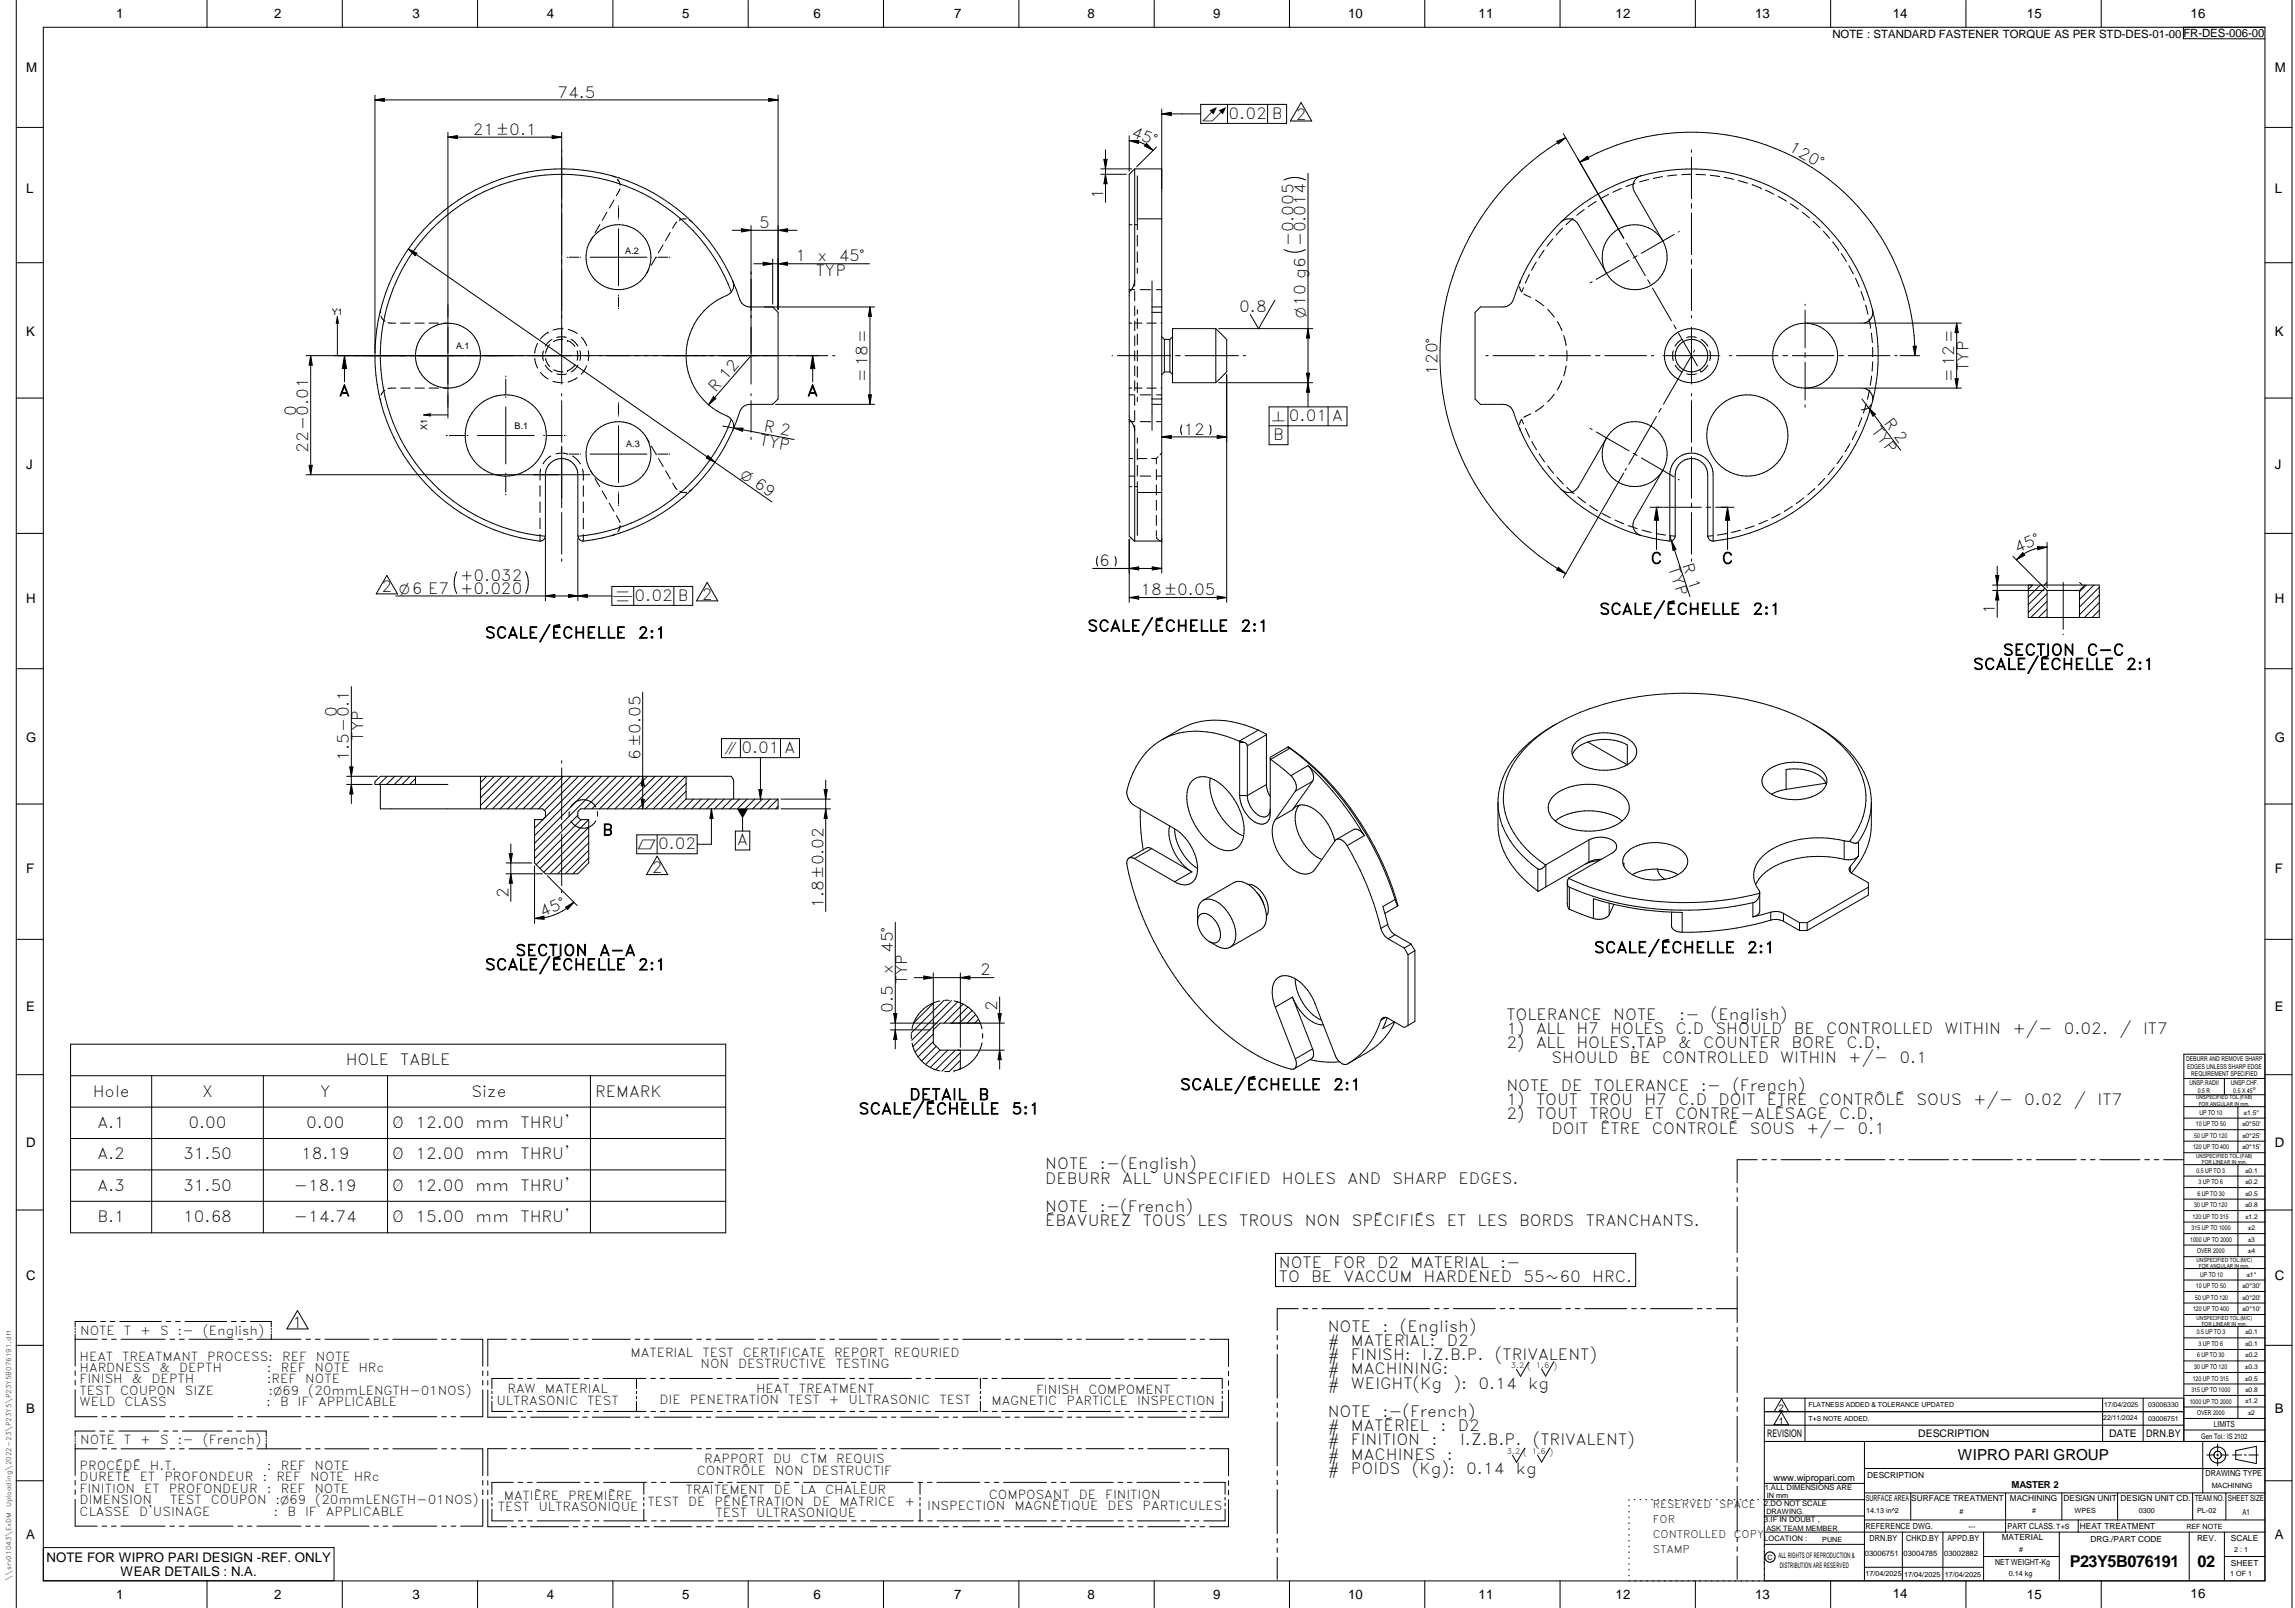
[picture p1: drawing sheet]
<svg xmlns="http://www.w3.org/2000/svg" width="848mm" height="594mm" viewBox="0 0 848 594" stroke-linecap="round" stroke-linejoin="round" font-family="sans-serif">
<defs><g id="words">
<g font-size="6">
<text x="764.8" y="578.9">P23Y5B076191</text>
<text x="812.1" y="578.9">02</text>
</g>
<g font-size="5.7">
<text x="206" y="36">74.5</text>
<text x="454" y="43.8">0.02 B</text>
<text x="478.8" y="44.2">2</text>
<text x="174.7" y="49.8">21±0.1</text>
<text x="417.7" y="50.1" transform="rotate(22 417.7 50.1)">45°</text>
<text x="660.7" y="55.6" transform="rotate(30 660.7 55.6)">120°</text>
<text x="407.7" y="73.6" transform="rotate(-90 407.7 73.6)">1</text>
<text x="280.5" y="84.2">5</text>
<text x="477.9" y="91" transform="rotate(-90 477.9 91)">-0.005</text>
<text x="294" y="96.6">1</text>
<text x="301.5" y="101.8">TYP</text>
<text x="302.1" y="96.6">x</text>
<text x="309.9" y="96.6">45°</text>
<text x="457.9" y="115.3">0.8</text>
<text x="727.4" y="137" transform="rotate(-90 727.4 137)">TYP</text>
<text x="320.6" y="141" transform="rotate(-90 320.6 141)">=18=</text>
<text x="531.2" y="138.5" transform="rotate(-90 531.2 138.5)">120°</text>
<text x="722.2" y="141" transform="rotate(-90 722.2 141)">=12=</text>
<text x="125.3" y="146.3">A</text>
<text x="264.5" y="145.2" transform="rotate(-49 264.5 145.2)">R 12</text>
<text x="298.3" y="146.3">A</text>
<text x="109.4" y="153.5" transform="rotate(-90 109.4 153.5)">0</text>
<text x="476.3" y="155.6">0.01 A</text>
<text x="282" y="159.3" transform="rotate(11 282 159.3)">R 2</text>
<text x="437.3" y="160.6">12</text>
<text x="691.4" y="159.1" transform="rotate(53 691.4 159.1)">TYP</text>
<text x="696" y="156.4" transform="rotate(53 696 156.4)">R 2</text>
<text x="113.9" y="167.3" transform="rotate(-90 113.9 167.3)">22-0.01</text>
<text x="280.5" y="164.4" transform="rotate(11 280.5 164.4)">TYP</text>
<text x="470.5" y="162.6">B</text>
<text x="406.2" y="209.1">6</text>
<text x="610" y="208.3">C</text>
<text x="621.6" y="208.9" transform="rotate(72 621.6 208.9)">R 1</text>
<text x="636.3" y="208.3">C</text>
<text x="745.3" y="204.5" transform="rotate(-22 745.3 204.5)">45°</text>
<text x="170" y="214.7">+0.032</text>
<text x="616.5" y="210" transform="rotate(72 616.5 210)">TYP</text>
<text x="141" y="218.9">2 O6 E7 +0.020</text>
<text x="234.5" y="221.9">0.02 B</text>
<text x="259.3" y="221.5">2</text>
<text x="421.5" y="219.9">18±0.05</text>
<text x="591" y="227">SCALE/ÉCHELLE</text>
<text x="647.6" y="227">2:1</text>
<text x="737.2" y="226.8" transform="rotate(-90 737.2 226.8)">1</text>
<text x="401.8" y="233.3">SCALE/ÉCHELLE</text>
<text x="458.4" y="233.3">2:1</text>
<text x="179.2" y="235.8">SCALE/ÉCHELLE</text>
<text x="235.7" y="235.8">2:1</text>
<text x="740.2" y="242.1">SECTION</text>
<text x="771.2" y="242.1">C-C</text>
<text x="729.1" y="247.4">SCALE/ÉCHELLE</text>
<text x="785.6" y="247.4">2:1</text>
<text x="124.4" y="265" transform="rotate(-90 124.4 265)">0</text>
<text x="134.2" y="273.6" transform="rotate(-90 134.2 273.6)">TYP</text>
<text x="128.9" y="281.1" transform="rotate(-90 128.9 281.1)">1.5-0.1</text>
<text x="236.6" y="280.7" transform="rotate(-90 236.6 280.7)">6±0.05</text>
<text x="274" y="278.1">0.01 A</text>
<text x="222.5" y="308.7">B</text>
<text x="243.2" y="313.7">0.02</text>
<text x="272.4" y="312.3">A</text>
<text x="240.9" y="322.6">2</text>
<text x="187.9" y="331.8" transform="rotate(-90 187.9 331.8)">2</text>
<text x="304.2" y="335.5" transform="rotate(-90 304.2 335.5)">1.8±0.02</text>
<text x="200.4" y="338.8" transform="rotate(-23 200.4 338.8)">45°</text>
<text x="190.5" y="353.1">SECTION</text>
<text x="221.5" y="353.1">A-A</text>
<text x="329.9" y="352" transform="rotate(-90 329.9 352)">45°</text>
<text x="589" y="352.1">SCALE/ÉCHELLE</text>
<text x="645.6" y="352.1">2:1</text>
<text x="179.2" y="358.4">SCALE/ÉCHELLE</text>
<text x="235.7" y="358.4">2:1</text>
<text x="329.9" y="359.8" transform="rotate(-90 329.9 359.8)">x</text>
<text x="335.2" y="363.6" transform="rotate(-90 335.2 363.6)">TYP</text>
<text x="362.2" y="360.3">2</text>
<text x="329.9" y="374.2" transform="rotate(-90 329.9 374.2)">0.5</text>
<text x="368.5" y="373.5" transform="rotate(-90 368.5 373.5)">2</text>
<text x="556.6" y="376.9">TOLERANCE</text>
<text x="596.1" y="376.9">NOTE</text>
<text x="620.5" y="376.9">:-</text>
<text x="632.1" y="376.9">(English)</text>
<text x="556.6" y="382.1">1)</text>
<text x="567.6" y="382.1">ALL</text>
<text x="582.5" y="382.1">H7</text>
<text x="595" y="382.1">HOLES</text>
<text x="619.2" y="382.1">C.D</text>
<text x="634" y="382.1">SHOULD</text>
<text x="662.9" y="382.1">BE</text>
<text x="674.8" y="382.1">CONTROLLED</text>
<text x="718.5" y="382.1">WITHIN</text>
<text x="743.6" y="382.1">+/-</text>
<text x="762.6" y="382.1">0.02.</text>
<text x="783.2" y="382.1">/</text>
<text x="792" y="382.1">IT7</text>
<text x="556.6" y="387.4">2)</text>
<text x="567.6" y="387.4">ALL</text>
<text x="582.5" y="387.4">HOLES,TAP</text>
<text x="620.2" y="387.4">&amp;</text>
<text x="629.4" y="387.4">COUNTER</text>
<text x="662" y="387.4">BORE</text>
<text x="682.4" y="387.4">C.D,</text>
<text x="127.8" y="393.5">HOLE</text>
<text x="147.9" y="393.5">TABLE</text>
<text x="573.4" y="392.6">SHOULD</text>
<text x="602.2" y="392.6">BE</text>
<text x="614.2" y="392.6">CONTROLLED</text>
<text x="657.9" y="392.6">WITHIN</text>
<text x="683" y="392.6">+/-</text>
<text x="702" y="392.6">0.1</text>
<text x="34.2" y="405.1">Hole</text>
<text x="74.7" y="405.1">X</text>
<text x="118.4" y="405.1">Y</text>
<text x="174.2" y="405.1">Size</text>
<text x="219.9" y="405.1">REMARK</text>
<text x="336" y="406.4">DETAIL</text>
<text x="361.5" y="406.4">B</text>
<text x="436.1" y="402.7">SCALE/ÉCHELLE</text>
<text x="492.6" y="402.7">2:1</text>
<text x="556.6" y="403.1">NOTE</text>
<text x="576.8" y="403.1">DE</text>
<text x="589" y="403.1">TOLERANCE</text>
<text x="628.5" y="403.1">:-</text>
<text x="640.2" y="403.1">(French)</text>
<text x="317.3" y="411.6">SCALE/ÉCHELLE</text>
<text x="373.8" y="411.6">5:1</text>
<text x="556.6" y="408.3">1)</text>
<text x="556.6" y="413.6">2)</text>
<text x="567.6" y="408.3">TOUT</text>
<text x="567.6" y="413.6">TOUT</text>
<text x="587.3" y="413.6">TROU</text>
<text x="587.3" y="408.3">TROU</text>
<text x="607.6" y="413.6">ET</text>
<text x="607.6" y="408.3">H7</text>
<text x="619" y="413.6">CONTRE-ALÉSAGE</text>
<text x="620.2" y="408.3">C.D</text>
<text x="635" y="408.3">DOIT</text>
<text x="652.9" y="408.3">ÊTRE</text>
<text x="672.1" y="408.3">CONTRÔLÉ</text>
<text x="679.7" y="413.6">C.D,</text>
<text x="708.2" y="408.3">SOUS</text>
<text x="729.1" y="408.3">+/-</text>
<text x="748.1" y="408.3">0.02</text>
<text x="766.3" y="408.3">/</text>
<text x="775.1" y="408.3">IT7</text>
<text x="36" y="416.7">A.1</text>
<text x="69.6" y="416.7">0.00</text>
<text x="113.2" y="416.7">0.00</text>
<text x="144.9" y="416.7">Ø</text>
<text x="153.5" y="416.7">12.00</text>
<text x="175.8" y="416.7">mm</text>
<text x="192.4" y="416.7">THRU'</text>
<text x="573.4" y="418.8">DOIT</text>
<text x="591.3" y="418.8">ÊTRE</text>
<text x="610.5" y="418.8">CONTROLÉ</text>
<text x="646.6" y="418.8">SOUS</text>
<text x="667.4" y="418.8">+/-</text>
<text x="686.4" y="418.8">0.1</text>
<text x="36" y="428.3">A.2</text>
<text x="67.7" y="428.3">31.50</text>
<text x="111.3" y="428.3">18.19</text>
<text x="144.9" y="428.3">Ø</text>
<text x="153.5" y="428.3">12.00</text>
<text x="175.8" y="428.3">mm</text>
<text x="192.4" y="428.3">THRU'</text>
<text x="386.2" y="432">NOTE</text>
<text x="386.2" y="437.3">DEBURR</text>
<text x="406.4" y="432">:-(English)</text>
<text x="414.7" y="437.3">ALL</text>
<text x="429.6" y="437.3">UNSPECIFIED</text>
<text x="473.7" y="437.3">HOLES</text>
<text x="497.9" y="437.3">AND</text>
<text x="514.6" y="437.3">SHARP</text>
<text x="539" y="437.3">EDGES.</text>
<text x="36" y="440">A.3</text>
<text x="67.7" y="440">31.50</text>
<text x="108.6" y="440">-18.19</text>
<text x="144.9" y="440">Ø</text>
<text x="153.5" y="440">12.00</text>
<text x="175.8" y="440">mm</text>
<text x="192.4" y="440">THRU'</text>
<text x="386.2" y="447.8">NOTE</text>
<text x="406.4" y="447.8">:-(French)</text>
<text x="36" y="451.6">B.1</text>
<text x="67.7" y="451.6">10.68</text>
<text x="108.6" y="451.6">-14.74</text>
<text x="144.9" y="451.6">Ø</text>
<text x="153.5" y="451.6">15.00</text>
<text x="175.8" y="451.6">mm</text>
<text x="192.4" y="451.6">THRU'</text>
<text x="386.2" y="453">ÉBAVUREZ</text>
<text x="422.3" y="453">TOUS</text>
<text x="442.6" y="453">LES</text>
<text x="457.9" y="453">TROUS</text>
<text x="482.2" y="453">NON</text>
<text x="499.5" y="453">SPÉCIFIÉS</text>
<text x="534.6" y="453">ET</text>
<text x="546" y="453">LES</text>
<text x="561.3" y="453">BORDS</text>
<text x="586" y="453">TRANCHANTS.</text>
<text x="472.6" y="468.3">NOTE</text>
<text x="472.6" y="473.6">TO</text>
<text x="484.5" y="473.6">BE</text>
<text x="492.8" y="468.3">FOR</text>
<text x="496.5" y="473.6">VACCUM</text>
<text x="508.9" y="468.3">D2</text>
<text x="521.2" y="468.3">MATERIAL</text>
<text x="526.1" y="473.6">HARDENED</text>
<text x="554.4" y="468.3">:-</text>
<text x="562.9" y="473.6">55~60</text>
<text x="588.4" y="473.6">HRC.</text>
<text x="108" y="490.5">1</text>
<text x="490.6" y="492">NOTE</text>
<text x="510.8" y="492">:</text>
<text x="517.3" y="492">(English)</text>
<text x="490.6" y="497.2">#</text>
<text x="499.2" y="497.2">MATERIAL:</text>
<text x="534.7" y="497.2">D2</text>
<text x="490.6" y="502.5">#</text>
<text x="499.2" y="502.5">FINISH:</text>
<text x="525.6" y="502.5">I.Z.B.P.</text>
<text x="552.4" y="502.5">(TRIVALENT)</text>
<text x="490.6" y="507.7">#</text>
<text x="499.2" y="507.7">MACHINING:</text>
<text x="490.6" y="513">#</text>
<text x="499.2" y="513">WEIGHT(Kg</text>
<text x="537.2" y="513">):</text>
<text x="546.4" y="513">0.14</text>
<text x="564.7" y="513">kg</text>
<text x="490.6" y="523.5">NOTE</text>
<text x="510.8" y="523.5">:-(French)</text>
<text x="490.6" y="528.7">#</text>
<text x="490.6" y="534">#</text>
<text x="499.2" y="528.7">MATÉRIEL</text>
<text x="499.2" y="534">FINITION</text>
<text x="529" y="534">:</text>
<text x="532.3" y="528.7">:</text>
<text x="538.7" y="528.7">D2</text>
<text x="539.5" y="534">I.Z.B.P.</text>
<text x="566.4" y="534">(TRIVALENT)</text>
<text x="490.6" y="539.2">#</text>
<text x="499.2" y="539.2">MACHINES</text>
<text x="534.7" y="539.2">:</text>
<text x="490.6" y="544.5">#</text>
<text x="499.2" y="544.5">POIDS</text>
<text x="521.7" y="544.5">(Kg):</text>
<text x="541.9" y="544.5">0.14</text>
<text x="560.1" y="544.5">kg</text>
</g>
<text font-size="5.6" x="723.5" y="539.3">WIPRO PARI GROUP</text>
<g font-size="5.4">
<text x="444.1" y="43.8">_</text>
<text x="482.5" y="117.6" transform="rotate(-90 482.5 117.6)">O10 g6 -0.014</text>
<text x="470" y="155.6">n</text>
<text x="273.3" y="176.1" transform="rotate(35 273.3 176.1)">O 69</text>
<text x="226.5" y="221.9">d</text>
<text x="267.9" y="278.1">i</text>
<text x="235.6" y="313.7">r</text>
</g>
<g font-size="4.9">
<text x="42.9" y="6.6">1</text>
<text x="101.3" y="6.7">2</text>
<text x="152.5" y="6.7">3</text>
<text x="202.1" y="6.7">4</text>
<text x="252.1" y="6.7">5</text>
<text x="300.6" y="6.7">6</text>
<text x="352.6" y="6.7">7</text>
<text x="401.9" y="6.7">8</text>
<text x="448.4" y="6.7">9</text>
<text x="498.1" y="6.7">10</text>
<text x="546.4" y="6.7">11</text>
<text x="597" y="6.7">12</text>
<text x="648.5" y="6.6">13</text>
<text x="699.4" y="6.6">14</text>
<text x="749" y="6.7">15</text>
<text x="809.5" y="6.6">16</text>
<text x="9.7" y="26.7">M</text>
<text x="840.6" y="26.7">M</text>
<text x="9.7" y="71.4">L</text>
<text x="840.6" y="71.4">L</text>
<text x="9.7" y="124.2">K</text>
<text x="840.6" y="124.2">K</text>
<text x="9.7" y="173.4">J</text>
<text x="840.6" y="173.4">J</text>
<text x="9.7" y="222.7">H</text>
<text x="840.6" y="222.7">H</text>
<text x="9.7" y="274.3">G</text>
<text x="840.6" y="274.3">G</text>
<text x="9.7" y="322.6">F</text>
<text x="840.6" y="322.6">F</text>
<text x="9.7" y="373.3">E</text>
<text x="840.6" y="373.3">E</text>
<text x="9.7" y="423.8">D</text>
<text x="840.6" y="423.8">D</text>
<text x="9.7" y="472.8">C</text>
<text x="840.6" y="472.8">C</text>
<text x="9.7" y="522.1">B</text>
<text x="840.6" y="522.1">B</text>
<text x="9.7" y="568.7">A</text>
<text x="840.6" y="568.7">A</text>
<text x="17.2" y="577">NOTE FOR WIPRO PARI DESIGN -REF. ONLY</text>
<text x="44.5" y="582.3">WEAR DETAILS : N.A.</text>
<text x="42.9" y="590.6">1</text>
<text x="101.3" y="590.7">2</text>
<text x="152.5" y="590.7">3</text>
<text x="202.1" y="590.7">4</text>
<text x="252.1" y="590.7">5</text>
<text x="300.6" y="590.7">6</text>
<text x="352.6" y="590.7">7</text>
<text x="401.9" y="590.7">8</text>
<text x="448.4" y="590.7">9</text>
<text x="498.1" y="590.7">10</text>
<text x="546.4" y="590.7">11</text>
<text x="597" y="590.7">12</text>
<text x="648.5" y="590.6">13</text>
<text x="699.4" y="590.5">14</text>
<text x="749" y="590.7">15</text>
<text x="809.5" y="590.5">16</text>
</g>
<g font-size="4.6">
<text x="29.6" y="493.1">NOTE</text>
<text x="45.8" y="493.1">T</text>
<text x="51.8" y="493.1">+</text>
<text x="59.2" y="493.1">S</text>
<text x="65.6" y="493.1">:-</text>
<text x="75" y="493.1">(English)</text>
<text x="29.4" y="502.7">HEAT</text>
<text x="45.2" y="502.7">TREATMANT</text>
<text x="76.6" y="502.7">PROCESS:</text>
<text x="104.3" y="502.7">REF</text>
<text x="116.7" y="502.7">NOTE</text>
<text x="233" y="501.2">MATERIAL</text>
<text x="259.6" y="501.2">TEST</text>
<text x="274.5" y="501.2">CERTIFICATE</text>
<text x="308.2" y="501.2">REPORT</text>
<text x="330.3" y="501.2">REQURIED</text>
<text x="29.4" y="506.9">HARDNESS</text>
<text x="58.9" y="506.9">&amp;</text>
<text x="66.2" y="506.9">DEPTH</text>
<text x="98.7" y="506.9">:</text>
<text x="103.8" y="506.9">REF</text>
<text x="116.3" y="506.9">NOTE</text>
<text x="132.4" y="506.9">HRc</text>
<text x="258.9" y="505.4">NON</text>
<text x="272.8" y="505.4">DESTRUCTIVE</text>
<text x="308.8" y="505.4">TESTING</text>
<text x="29.4" y="511.1">FINISH</text>
<text x="29.4" y="515.3">TEST</text>
<text x="44.4" y="515.3">COUPON</text>
<text x="48.7" y="511.1">&amp;</text>
<text x="56" y="511.1">DEPTH</text>
<text x="68.3" y="515.3">SIZE</text>
<text x="98.6" y="511.1">:REF</text>
<text x="99.2" y="515.3">:O69</text>
<text x="112.8" y="511.1">NOTE</text>
<text x="113.9" y="515.3">(20mmLENGTH-01NOS)</text>
<text x="187.5" y="514.7">RAW</text>
<text x="201.3" y="514.7">MATERIAL</text>
<text x="279.4" y="514.6">HEAT</text>
<text x="295.2" y="514.6">TREATMENT</text>
<text x="382.9" y="515.1">FINISH</text>
<text x="402.2" y="515.1">COMPOMENT</text>
<text x="29.4" y="519.5">WELD</text>
<text x="46" y="519.5">CLASS</text>
<text x="98.3" y="519.5">:</text>
<text x="103.5" y="519.5">B</text>
<text x="110" y="519.5">IF</text>
<text x="117.6" y="519.5">APPLICABLE</text>
<text x="183.4" y="518.9">ULTRASONIC</text>
<text x="217" y="518.9">TEST</text>
<text x="243.7" y="518.8">DIE</text>
<text x="254.9" y="518.8">PENETRATION</text>
<text x="291.2" y="518.8">TEST</text>
<text x="306.3" y="518.8">+</text>
<text x="313.5" y="518.8">ULTRASONIC</text>
<text x="347.1" y="518.8">TEST</text>
<text x="366.4" y="519.3">MAGNETIC</text>
<text x="394.1" y="519.3">PARTICLE</text>
<text x="420.2" y="519.3">INSPECTION</text>
<text x="29.6" y="533.5">NOTE</text>
<text x="45.8" y="533.5">T</text>
<text x="51.8" y="533.5">+</text>
<text x="59.2" y="533.5">S</text>
<text x="65.6" y="533.5">:-</text>
<text x="75" y="533.5">(French)</text>
<text x="29.4" y="543.1">PROCÉDÉ</text>
<text x="55.4" y="543.1">H.T.</text>
<text x="98.7" y="543.1">:</text>
<text x="103.8" y="543.1">REF</text>
<text x="116.3" y="543.1">NOTE</text>
<text x="257.5" y="544.8">CONTRÔLE</text>
<text x="260.3" y="540.6">RAPPORT</text>
<text x="285.7" y="540.6">DU</text>
<text x="286.4" y="544.8">NON</text>
<text x="295.9" y="540.6">CTM</text>
<text x="300.3" y="544.8">DESTRUCTIF</text>
<text x="309" y="540.6">REQUIS</text>
<text x="29.4" y="547.3">DURETÉ</text>
<text x="29.4" y="551.5">FINITION</text>
<text x="51.6" y="547.3">ET</text>
<text x="53.2" y="551.5">ET</text>
<text x="60.7" y="547.3">PROFONDEUR</text>
<text x="62.4" y="551.5">PROFONDEUR</text>
<text x="97" y="547.3">:</text>
<text x="98.6" y="551.5">:</text>
<text x="102.1" y="547.3">REF</text>
<text x="103.7" y="551.5">REF</text>
<text x="114.6" y="547.3">NOTE</text>
<text x="116.2" y="551.5">NOTE</text>
<text x="130.7" y="547.3">HRc</text>
<text x="29.4" y="555.7">DIMENSION</text>
<text x="62.9" y="555.7">TEST</text>
<text x="77.9" y="555.7">COUPON</text>
<text x="101.8" y="555.7">:O69</text>
<text x="116.5" y="555.7">(20mmLENGTH-01NOS)</text>
<text x="186.2" y="554.1">MATIÈRE</text>
<text x="209.9" y="554.1">PREMIÈRE</text>
<text x="239.3" y="556.3">TEST</text>
<text x="253.3" y="552.1">TRAITEMENT</text>
<text x="254.3" y="556.3">DE</text>
<text x="264.1" y="556.3">PÉNÉTRATION</text>
<text x="286" y="552.1">DE</text>
<text x="295.8" y="552.1">LA</text>
<text x="300.4" y="556.3">DE</text>
<text x="305" y="552.1">CHALEUR</text>
<text x="310.2" y="556.3">MATRICE</text>
<text x="334.2" y="556.3">+</text>
<text x="342.6" y="558">INSPECTION</text>
<text x="365.4" y="553.8">COMPOSANT</text>
<text x="374.8" y="558">MAGNÉTIQUE</text>
<text x="398.7" y="553.8">DE</text>
<text x="408.4" y="553.8">FINITION</text>
<text x="409.3" y="558">DES</text>
<text x="422.2" y="558">PARTICULES</text>
<text x="29.4" y="559.9">CLASSE</text>
<text x="51.4" y="559.9">D'USINAGE</text>
<text x="101.1" y="559.9">:</text>
<text x="106.3" y="559.9">B</text>
<text x="112.8" y="559.9">IF</text>
<text x="120.4" y="559.9">APPLICABLE</text>
<text x="184" y="558.3">TEST</text>
<text x="199" y="558.3">ULTRASONIQUE</text>
<text x="264.4" y="560.5">TEST</text>
<text x="279.4" y="560.5">ULTRASONIQUE</text>
</g>
<text font-size="4.2" x="677.1" y="13.9">NOTE : STANDARD FASTENER TORQUE AS PER STD-DES-01-00FR-DES-006-00</text>
<g font-size="3.9">
<text x="653" y="530.9">REVISION</text>
<text x="708.9" y="530.9">DESCRIPTION</text>
<text x="779.4" y="530.9">DATE</text>
<text x="793.1" y="530.9">DRN.BY</text>
<text x="610.8" y="557.1">RESERVED</text>
<text x="635.2" y="557.1">SPACE</text>
<text x="610.8" y="562.7">FOR</text>
<text x="610.8" y="568.3">CONTROLLED</text>
<text x="640.7" y="568.3">COPY</text>
<text x="610.8" y="573.8">STAMP</text>
</g>
<text font-size="3.6" x="743.3" y="549.8">MASTER 2</text>
<text font-size="3.5" x="655.4" y="547.1">www.wipropari.com</text>
<g font-size="3.4">
<text x="231.1" y="93.9">A.2</text>
<text x="122.6" y="116.2">Y1</text>
<text x="168.5" y="128.9">A.1</text>
<text x="157.8" y="159" transform="rotate(-90 157.8 159)">X1</text>
<text x="190.2" y="158.4">B.1</text>
<text x="231.4" y="165.3">A.3</text>
<text x="657.4" y="521.1">2</text>
<text x="657.3" y="526">1</text>
</g>
<g font-size="3.1">
<text x="818.1" y="527.3">LIMITS</text>
<text x="815" y="545.5">DRAWING TYPE</text>
<text x="690" y="546.1">DESCRIPTION</text>
<text x="689.5" y="554.6">SURFACE AREA</text>
<text x="706.2" y="554.6">SURFACE TREATMENT</text>
<text x="742.7" y="554.6">MACHINING</text>
<text x="762.5" y="554.6">DESIGN UNIT</text>
<text x="783.6" y="554.6">DESIGN UNIT CD.</text>
<text x="811" y="554.4">TEAM NO.</text>
<text x="823.3" y="554.5">SHEET SIZE</text>
<text x="828.6" y="559.9">A1</text>
<text x="689.4" y="564.9">REFERENCE DWG.</text>
<text x="690.8" y="569.3">DRN.BY</text>
<text x="704.4" y="569.2">CHKD.BY</text>
<text x="719.6" y="569.3">APPD.BY</text>
<text x="739.7" y="569.1">MATERIAL</text>
<text x="741.8" y="564.7">PART CLASS.</text>
<text x="768.6" y="564.7">HEAT TREATMENT</text>
<text x="772.5" y="569.7">DRG./PART CODE</text>
<text x="811.9" y="569.3">REV.</text>
<text x="824.4" y="569.4">SCALE</text>
<text x="737.3" y="578">NET WEIGHT-Kg</text>
<text x="824.4" y="578.5">SHEET</text>
</g>
<text font-size="3" x="832.4" y="403.9">°</text>
<g font-size="2.8">
<text x="558.3" y="505.4">3.2 ( 1.6 )</text>
<text x="813.4" y="531.5">Gen Tol.: IS 2102</text>
<text x="556.9" y="537.2">3.2 ( 1.6 )</text>
<text x="652.1" y="550.4">1.ALL DIMENSIONS ARE</text>
<text x="652" y="556.4">2.DO NOT SCALE</text>
<text x="652" y="562.5">3.IF IN DOUBT ,</text>
<text x="652" y="569.2">LOCATION :</text>
<text x="657.2" y="575.8">ALL RIGHTS OF REPRODUCTION &amp;</text>
<text x="689.1" y="575">03006751</text>
<text x="703.4" y="574.9">03004785</text>
<text x="718.4" y="575">03002882</text>
<text x="657.7" y="579.2">DISTRIBUTION ARE RESERVED</text>
</g>
<g font-size="2.7">
<text x="817.3" y="549.9">MACHINING</text>
<text x="652.9" y="553.5">IN mm</text>
<text x="652.7" y="559.5">DRAWING.</text>
<text x="689.6" y="559.1">14.13 in^2</text>
<text x="724.1" y="559.2">#</text>
<text x="751" y="559.1">#</text>
<text x="766.6" y="559">WPES</text>
<text x="790.3" y="558.8">0300</text>
<text x="811.9" y="558.8">PL-02</text>
<text x="652.7" y="565.5">ASK TEAM MEMBER</text>
<text x="673.4" y="569.6">PUNE</text>
<text x="727.4" y="564.9">---</text>
<text x="759.8" y="564.9">T+S</text>
<text x="807.9" y="564.9">REF NOTE</text>
<text x="746.1" y="573.2">#</text>
<text x="825.6" y="573.4">2 : 1</text>
<text x="653.1" y="576.3">C</text>
<text x="689.4" y="582.4">17/04/2025</text>
<text x="703.7" y="582.5">17/04/2025</text>
<text x="718.7" y="582.6">17/04/2025</text>
<text x="742.3" y="582.2">0.14 kg</text>
<text x="824.1" y="582.4">1 OF 1</text>
</g>
<g font-size="2.5">
<text x="807.8" y="392">DEBURR AND REMOVE SHARP</text>
<text x="808.2" y="394.8">EDGES UNLESS SHARP EDGE</text>
<text x="809.1" y="400.9">UNSP.RADII</text>
<text x="809.8" y="397.6">REQUIREMENT SPECIFIED</text>
<text x="824.4" y="400.7">UNSP.CHF.</text>
<text x="812.2" y="403.6">0.5 R</text>
<text x="825.3" y="403.9">0.5 X 45</text>
<text x="812.8" y="411.8">UP TO 10</text>
<text x="829.1" y="411.9">±1.5°</text>
<text x="811.4" y="416.1">10 UP TO 50</text>
<text x="828.5" y="416.1">±0°50'</text>
<text x="810.4" y="424.5">120 UP TO 400</text>
<text x="810.9" y="420.3">50 UP TO 120</text>
<text x="828.5" y="424.5">±0°15'</text>
<text x="828.5" y="420.3">±0°25'</text>
<text x="811.7" y="433.2">0.5 UP TO 3</text>
<text x="812.5" y="437.5">3 UP TO 6</text>
<text x="829.6" y="437.4">±0.2</text>
<text x="829.6" y="433.2">±0.1</text>
<text x="812" y="441.7">6 UP TO 30</text>
<text x="829.6" y="441.7">±0.5</text>
<text x="810.9" y="445.9">30 UP TO 120</text>
<text x="829.6" y="446">±0.8</text>
<text x="809.9" y="454.4">315 UP TO 1000</text>
<text x="810.3" y="450.2">120 UP TO 315</text>
<text x="829.6" y="450.2">±1.2</text>
<text x="830.7" y="454.4">±2</text>
<text x="809.4" y="458.7">1000 UP TO 2000</text>
<text x="830.6" y="458.7">±3</text>
<text x="811.9" y="463">OVER 2000</text>
<text x="830.7" y="463">±4</text>
<text x="813.1" y="471.6">UP TO 10</text>
<text x="830.1" y="471.6">±1°</text>
<text x="811.4" y="475.9">10 UP TO 50</text>
<text x="828.5" y="475.9">±0°30'</text>
<text x="810.4" y="484.4">120 UP TO 400</text>
<text x="811.2" y="480.1">50 UP TO 120</text>
<text x="828.5" y="484.4">±0°10'</text>
<text x="828.5" y="480.1">±0°20'</text>
<text x="811.7" y="493">0.5 UP TO 3</text>
<text x="812.4" y="497.2">3 UP TO 6</text>
<text x="829.6" y="497.3">±0.1</text>
<text x="829.6" y="493">±0.1</text>
<text x="811.9" y="501.5">6 UP TO 30</text>
<text x="829.6" y="501.5">±0.2</text>
<text x="810.8" y="505.8">30 UP TO 120</text>
<text x="829.6" y="505.8">±0.3</text>
<text x="809.8" y="514.3">315 UP TO 1000</text>
<text x="810.3" y="510.1">120 UP TO 315</text>
<text x="829.6" y="510">±0.5</text>
<text x="829.6" y="514.3">±0.8</text>
<text x="668.4" y="519.9">FLATNESS ADDED &amp; TOLERANCE UPDATED</text>
<text x="777.5" y="520">17/04/2025</text>
<text x="793.8" y="519.9">03006330</text>
<text x="809.2" y="518.5">1000 UP TO 2000</text>
<text x="829.6" y="518.5">±1.2</text>
<text x="668.4" y="524.9">T+S NOTE ADDED.</text>
<text x="777.2" y="524.8">22/11/2024</text>
<text x="793.8" y="524.8">03006751</text>
<text x="811.9" y="522.8">OVER 2000</text>
<text x="830.6" y="522.7">±2</text>
</g>
<g font-size="2.4">
<text x="4.1" y="556.9" transform="rotate(-90 4.1 556.9)">Uploading\2022-23\P23Y5\P23Y5B076191.dft</text>
<text x="4.1" y="584.1" transform="rotate(-90 4.1 584.1)">\\srv01043\ExDM</text>
</g>
<g font-size="2.1">
<text x="811.5" y="406.1">UNSPECIFIED TOL.(FAB)</text>
<text x="812.5" y="408.5">FOR ANGULAR IN mm.</text>
<text x="811.6" y="427.7">UNSPECIFIED TOL.(FAB)</text>
<text x="813.6" y="430.1">FOR LINEAR IN mm.</text>
<text x="811.7" y="466.1">UNSPECIFIED TOL.(M/C)</text>
<text x="812.5" y="468.5">FOR ANGULAR IN mm.</text>
<text x="811.7" y="487.6">UNSPECIFIED TOL.(M/C)</text>
<text x="813.6" y="489.9">FOR LINEAR IN mm.</text>
</g>
</g></defs>
<g fill="none" stroke="#000" stroke-width=".37">
<path d="M6 .1v593.9M16 10.1h821v573.9l-821 .1zM76.5 .1v10M126.5 .1v10M176.5 .1v10M226.5 .1v10M276.5 .1v10M326.5 .1v10M376.5 .1v10M426.5 .1v10M476.5 .1v10M526.5 .1v10"/>
<path d="M576.5 .1v10M626.5 .1v10M676.5 .1v10M726.5 .1v10M776.5 .1v10M806.8 10.1v4.2l30.2 .1M847 .1v593.9M138.6 35.1v95.2M138.6 36.9h148.9M138.6 36.9l3.4-.6v1.2zM284.1 36.3l3.4 .6-3.4 .6zM287.5 35.1v79.2"/>
<path d="M443.7 38.6h31.7v7h-31.7zM453.6 38.6v7M468.4 38.6v7M480.8 37.9l3.9 6.8h-7.9zM6 47.1h10M165.5 48.9v105.6M165.5 50.7h42.1M165.5 50.7l3.5-.6v1.1zM204 50.1l3.6 .6-3.6 .5zM207.6 48.9v93M407.9 58.9h1.2l-.6 3.5zM408.5 55.4v19.4"/>
<path d="M417.3 51.9h3.5l-.1 1.1zM417.3 51.9a12.3 12.3 0 0 1 8.8 3.7M417.3 50.2v13.1M423.7 53l2.4 2.6-3.1-1.7zM427.4 54.4l-7.4 7.2M429.3 42.1l3.5-.6v1.2zM429.3 40.3v171.5M429.3 42.1h14.4M575.3 52.2l3.3-1.3-2.7 2.3zM577.7 49.4l22.3 38.7M578.6 50.9a93 93 0 0 0 0 161M583.8 59.9a82.6 82.6 0 0 1 123.8 71.5"/>
<path d="M583.8 59.9l2.8-2.2 .5 1zM625.1 55.4v.9M625.1 58.1v15.3M837 47.1h10M224.3 78.4l-1.8 3M226.3 65l1 .5M226.9 73.9l-1.7 3M228.3 66.3h.1M228.3 66.3l.9 2.2M228.6 76v.2M228.6 76.8v3.5M229.1 69.8l-1.3 2.5"/>
<path d="M406.8 64.4h9.5M406.8 62.4h11.5M408.5 64.4l.6 3.5h-1.2zM419.3 62.4l-2 2v133.7l1.9 1.8h10.1M419.3 62.4v43.3M419.3 62.4h10M420.3 65v17.2M482.5 66.5a9 9 0 0 0-8.1 0M483.4 64.1v86.2M585.4 77.4l-2.7 2.1M589.8 74.5l-2.9 1.9M594.4 71.8l-3 1.7"/>
<path d="M599.2 69.6l-3.2 1.4M604.1 67.8l-3.3 1.2M606.3 65a68.6 68.6 0 0 0-29.4 17M606.3 65a69 69 0 0 1 85.6 49.4M606.3 65a4 4 0 0 0-2.3 5.8l10.5 18.2M609.2 66.3l-3.3 .9M614.4 65.2l-3.4 .7M619.6 64.6l-3.4 .4M624.9 64.4l-3.4 .1M625.1 75.2v1.8M625.1 78.7v15.4M626.7 64.4l3.5 .2"/>
<path d="M632 64.8l3.5 .4M637.2 65.5l3.5 .8M642.4 66.7l3.4 1M647.4 68.2l3.3 1.3M650.7 69.5h.1M652.4 70.2l3.1 1.6M657.1 72.6l3 1.7M661.6 75.3l2.9 2M665.9 78.4l2.8 2.2M6 97.1h10M150.9 92l3.2 1.5-.7 1zM150.9 92l134.4 93.5"/>
<path d="M209.5 95h.3M210.3 95h3.6M214.4 95h.1M218.1 95h21M219 87.5l-.9 1.5M221.7 83l-1.8 3M228.6 80.9v.1M228.6 84.5v21M239.8 99.6l-.9 1.4M242.4 95l-1.7 3M242.5 95h.2M243.2 95h3.6"/>
<path d="M245 90.5l-1.7 2.9M247.3 95h.2M247.7 85.9l-1.8 3M250.1 82l-1.6 2.4M251.2 81.2h.1M253.6 80.9h-1.6l-.8 .3M254.7 81.3l1 .7M270.6 85.1h24M274 84.5l3.5 .6-3.5 .6zM277.5 83.4v58.5M278.6 97.5h42.7M282 96.9l3.5 .6-3.5 .5z"/>
<path d="M285.5 95.7v16.7M287.5 85.1l3.5-.6v1.2zM287.5 97.5l3.5-.6v1.1zM417.3 83h1M419.4 83h.9M420.3 82.5v2.4M420.3 86.9v4M420.3 93v4M420.3 99.1v1.9M420.3 80.9h9M482.5 92.2a9 9 0 0 1-8.1 0M567.7 96.8l-1.7 3.1"/>
<path d="M570.6 92.4l-1.9 2.9M573.8 88.2l-2.1 2.7M576.9 82a4 4 0 0 1 6.3 .8l10.5 18.2M576.9 82a71.3 71.3 0 0 0-18 29.4 4.1 4.1 0 0 1-3.4 2h-8.4l-2 2v32l2 2h8.4a3.9 3.9 0 0 1 3.8 2.8 69.2 69.2 0 0 0 17.6 28.6M577.4 84.3l-2.4 2.6M581.3 80.7l-2.6 2.4M601 89.7l7 12.2M602 96.2l-12.1 7M605 94.5l-1.5 .8M614.5 89a12 12 0 0 0-16.4-4.4 12 12 0 0 0-4.4 16.4M614.5 89a12 12 0 0 1-4.4 16.4 12 12 0 0 1-16.4-4.4M618.7 86.6l-12.1 7"/>
<path d="M620.5 85.5l-.3 .2M625.1 95.9v1.7M625.1 99.4v15.4M670 81.7l2.5 2.5M673.8 85.4l2.3 2.7M677.3 89.4l2.1 2.8M679.4 92.2h.1M680.4 93.7l1.9 2.9M683.2 98.2l1.7 3M837 97.1h10M124.7 117.1l.4 2.3h-.9zM124.7 117.1v14.3"/>
<path d="M140.7 114.4l-.2 1.2M140.8 116.8l1.5 1.9M143.4 119.2l2.9 .2M148 119.4h3.5M153.3 119.4h3.5M158.5 119.4h3.5M163.8 119.4h1.7M228.6 109v.2M228.6 109.7v3.6M228.6 113.8v.2M270.3 107.9a67 67 0 0 0-116.1-17.1 67 67 0 0 0 47.3 107.3M270.3 107.9a7 7 0 0 1-3.6 2.1 24.1 24.1 0 0 0-13.1 22.8 24.1 24.1 0 0 0 15.6 21.2l1.1 .9"/>
<path d="M270.8 103.8a69 69 0 0 0-118.8-13.4 69 69 0 0 0 47.9 109.5 2.18 2.18 0 0 0 1.6-1.8M270.8 103.8l1.4 3.4a8.1 8.1 0 0 0 2.6 5.4l1.5 .7 .9 .1h46M270.8 103.8a4 4 0 0 1-.5 4.1M285.5 113.4l2 2v32l-2 2h-8.3a3.9 3.9 0 0 0-3.9 2.8l-2.5 6.8M321.5 113.4l.5 3.5h-1.1zM321.5 113.4v36M417.3 107h2M417.3 119.4h1M419.3 103.8a5.9 5.9 0 0 1-2 4.1M419.3 107.5v3.7M419.3 113v3.7M419.3 118.6v3.6"/>
<path d="M419.4 119.4h2.6M420.3 114.4v1.6M420.3 117.7v3.7M421.3 107h3.9M423.8 119.4h3.5M425.7 115.4h3.6M425.7 113.4h3.6M425.7 103.8v55.2M427.3 107h2M429 119.4h.3M471.1 110.9l-6 10.5-3.1-5.2M561.6 105.9l.7 1.9"/>
<path d="M561.8 103.8l-.2 1M563 106.3l-.7 1.6M563.1 108.6l2.6 1.3M565.1 101.4l-1.4 3.2M567.4 110.8l3.1 2.2M571.9 114.3l2.5 2.9M575.5 118.8l1.7 3.3M588.3 104.1l-.7 .4M608.9 103.4l.9 1.5M610.7 106.4l6.9 12.1M625.1 116.6v.8M667 112.4v.4"/>
<path d="M667 114.6v13.9M667 119.4a12 12 0 0 0-11.9 12 12 12 0 0 0 11.9 12M667 119.4a12 12 0 0 1 12.1 12 12 12 0 0 1-12.1 12M685.7 102.8l1.4 3.2M687.7 107.7l1.1 3.3M689.1 119.4h35.7M689.4 112.7l.9 3.4M690.7 117.9l.6 3.4M691.9 114.4a69.1 69.1 0 0 1 0 34M691.9 114.4a4 4 0 0 1-3.9 5h-21M723.1 119.4v24M723.1 119.4l.5 3.5h-1.1z"/>
<path d="M113.1 131.4h192.8M114.8 131.4v44M114.8 131.4l.6 3.5h-1.2zM127.3 131.4l.8 4.8h-1.6zM127.3 131.4v9.7M186.9 138.9v.3M197.6 132.4l.3 1.6 .8 2M198.7 126.9l-.8 1.9-.3 1.6M199.7 137.6l2.8 2.4M200.8 129.6l-.3 1.8 .3 1.8M201.5 134.9l1.1 1.5 1.4 1.1M201.6 132.3a5.4 5.4 0 0 0 1.6 3.2"/>
<path d="M202.5 122.7h.1M202.5 122.7l-2.8 2.5M203.1 127.3a5.6 5.6 0 0 0-1.5 3.2M204 125.4l-1.4 1-1.1 1.5M204.6 136.6l1.2 .5 2.2 .3M207.9 125.4l-2.1 .2-1.2 .6M208.1 121.5h-1.9l-1.9 .5M209.3 124.6l-1.7-.2-1.9 .3M209.3 138.1l-1.7 .3-1.8-.3M209.7 125.8h.1M209.8 136.9h.1M209.8 125.8l1.7 1.1 1 1.1"/>
<path d="M210 121.7l3.4 1.6M211 125.3l1.5 1.1 1.1 1.5M212.5 134.7a5.6 5.6 0 0 1-2.7 2.2M213.3 129.6l.2 1.8-.2 1.7M213.3 139.5l-3.4 1.6M213.6 134.9l-1.1 1.5-1.4 1M214.3 129.6l.2 1.8-.2 1.8M214.8 124.6l2 3.1M216.8 135.1l-2 3.2M217.3 129.6l.3 1.8-.3 1.9M277.5 131.4l-15.7 18.1M300.3 131.4l.8 4.8h-1.6z"/>
<path d="M300.3 131.4v9.7M307.7 131.4h.8M410.9 131.4h.2M412.9 131.4h19.7M419.3 124.1v3.6M419.3 129.6v3.6M419.3 135.1v3.7M420.3 123.4v3.9M420.3 129.4v3.9M420.3 135.4v4M429.3 124.4l1 1M430.3 137.4l-1 1"/>
<path d="M430.3 125.4v12M430.3 137.4h2M430.3 125.4h2M432.3 125.4v12M432.3 137.4l1 1M433.3 124.4l-1 1M434.4 131.4h1.7M437.9 131.4h19.7M449.3 121.4h-16v20h16M449.3 121.4v20M449.3 121.4l4 4v12l-4 4M450.3 121.4h34.8"/>
<path d="M453.3 138.4v84.1M459.4 131.4h.9M482.8 137.9l1.2 7h-1.2l1.2-7zM483.4 121.4l.6 3.5h-1.2zM549.1 131.4h.9M551.7 131.4h15.4M568.9 131.4h1.7M572.4 131.4h15.4M577.8 124l.9 3.6M578.7 135.2l-.9 3.7M579 129.5v3.8M589.6 131.4h1.7"/>
<path d="M593 131.4h15.5M610.2 131.4h.9M614.6 131.4h21M618.3 129.6l-.2 1.8 .2 1.8M618.5 120.1l.9 1.4M619 134.9l1.1 1.5 1.5 1.1M620.3 123.1l7 12.1M621.5 125.4l-1.4 1-1.1 1.5M624.9 131.7l-10.2 17.6M625.1 120.9v21M626.2 129.4l-.4 .7M626.8 124.6l-1.7-.2-1.8 .3"/>
<path d="M626.9 138.1l-1.8 .3-1.8-.3M628.1 136.7l.5 .8M628.6 125.3l1.4 1.1 1.1 1.5M631.1 134.9l-1.1 1.5-1.4 1M631.8 129.6l.3 1.8-.3 1.8M639.1 131.4h.8M641.7 131.4h15.4M658.8 131.4h1.8M662.3 131.4h15.4M667 130.3v1.7M667 133.8v14M679.5 131.4h1.7"/>
<path d="M683 131.4h15.4M691.6 123.1l.3 3.4M691.6 138.9l-.5 3.5M692 128.4v3.4M692 133.6l-.2 3.5M700.2 131.4h.8M702.1 131.4h7.3M707 127.9h1.2l-.6 3.5zM722.5 139.9h1.1l-.5 3.5zM6 147.1h10M140.5 147.2l.2 1.2M142.3 144.1l-1.5 1.9"/>
<path d="M146.3 143.4l-2.9 .2M148.1 143.4h3.5M153.3 143.4h3.5M156.6 153.3l2.4-.4v.8zM156.6 153.3h8.9M158.6 143.4h3.5M163.8 143.4h1.7M186.9 140v5.8M186.9 146.6v.3M186.9 150.4v21M204.3 140.8l1.9 .5 1.8 .1M207.6 145.4v.8"/>
<path d="M207.6 148v15.4M228.6 148.8v.2M228.6 149.5v3.6M228.6 153.6v.2M228.6 157.3v21M263.7 146.5l.8 .8-2.7 2.2zM267.1 157.4l26.4 5M270.3 154.9a67 67 0 0 1-56.7 43.2M270.3 154.9a3.9 3.9 0 0 1 .8 3.3M270.8 159a68.7 68.7 0 0 1-55.7 40.9 2.13 2.13 0 0 1-1.6-2v-22.5a6 6 0 0 0-6-6 6 6 0 0 0-6 6v22.7M271.1 158.2l-.3 .8M271.1 158.1l3.5 .1-.2 1.1z"/>
<path d="M277.5 145.4v.8M277.5 148v11.7M286.6 149.4h36.6M320.9 145.9h1.1l-.5 3.5zM417.3 154.9a5.9 5.9 0 0 1 2 4.1M417.3 145.9h2M417.3 155.8h2M417.3 143.4h1M419.3 140.6v3.7M419.3 146.2v3.6M419.3 151.7v3.6M419.3 157.2v42.7"/>
<path d="M419.3 143.4h2.7M420.3 141.4v3.6M420.3 146.7v1.7M421.3 145.9h4M421.3 155.8h4M423.8 143.4h3.5M425.7 149.4h3.6M425.7 147.4h3.6M427.4 145.9h1.9M427.4 155.8h1.9M429 143.4h.3M436.7 157.1a3.9 3.9 0 0 0 0 3.5"/>
<path d="M447.1 157.1a3.9 3.9 0 0 1 0 3.5M450.3 141.4h34.8M476 150.3v14h-7v-14h28.8v7h-28.8M490.8 150.3v7M561.6 157.9l.2 1.1M563 156.6l-.7-1.7-.7 1.9M563.7 158.3l1.5 3.2M565.7 152.9l-2.6 1.3M570.4 149.8l-3 2.2M574.3 145.6l-2.4 2.9M577.2 140.7l-1.8 3.3M587.6 158.3l.7 .4"/>
<path d="M589.9 159.6l12.1 7M612.1 153.9l-10.2 17.6M613.8 150.9l-.8 1.4M625.1 145.4v.8M625.1 148v15.4M667 149.6v.8M667 143.4h21a4 4 0 0 1 3.9 5M686 159.2l-1.5 3.1M688 154.3l-1.3 3.3M688 147.4l14.4 18.9M689.1 143.4h35.7M689.6 149.3l-1 3.3"/>
<path d="M690.5 150.6l2.5 2.4-.9 .8zM690.8 144.1l-.7 3.4M691.6 149.4a4 4 0 0 1-3.8 2M691.9 148.4a69 69 0 0 1-58.8 51.5M837 147.1h10M113.1 175.4h105M114.2 171.9h1.2l-.6 3.5zM164.9 160.9h.4M166 160.9h5.8M172.6 160.9h.3M176.4 160.9h21M186.9 174.9v.3"/>
<path d="M186.9 176v5.7M199.6 179.4v3.9M199.8 173.3l-.2 4.1M200.9 160.9h.3M202 160.9h5.8M203.5 168.5l-1.2 .8-1.6 2.1M205.5 167.7a7.1 7.1 0 0 1 4.1 0M207.6 164.9v22.7M208.5 160.9h.4M209.6 167.8h.2M210.3 167.8h3.6M211.6 168.5l1.2 .8 1.7 2.1"/>
<path d="M214.4 167.8h.1M215.3 173.4l.3 4M215.6 179.5v3.9M218.1 167.8h21M218.1 173.8l.9 1.5M219.9 176.8l1.7 3M238.9 161.8l.9 1.5M240.7 164.8l1.7 3.1M242.5 167.8h.2M243.2 167.8h3.6M243.3 169.4l1.8 3M246 173.9l1.7 3"/>
<path d="M247.3 167.8h.2M248.6 178.5l1.6 2.3M261.7 168.3l2.5 2.5-3.2-1.6zM277.5 161.5v.9M417.3 179.8h1M417.3 175.9h2M417.3 169.4h1.2M419.3 179.8h1M420.3 161.8v2M420.3 165.9v3.9M420.3 171.9v4M420.3 178v2.2"/>
<path d="M420.3 169.4h3.5M421.3 175.9h3.9M425.6 169.4h1.7M427.3 169.4v2M427.3 173.4v3.8M427.3 179.2v3.7M427.3 175.9h2M427.9 168.7l-.6 .7M429.3 161.4l3.5-.5v1.1zM429.3 167.4l-.6 .6M429.3 161.4h24M449.8 160.9l3.5 .5-3.5 .6z"/>
<path d="M566.1 163.1l1.7 3.1M568.8 167.7l2 2.9M571.9 172.1l2.2 2.8M575.3 176.2l2.4 2.6M593.7 161.8a12 12 0 0 0 4.3 16.4 12 12 0 0 0 16.5-4.4M593.7 161.8l-10.5 18.2a4 4 0 0 1-6.3 .8M593.7 161.8a12 12 0 0 1 16.4-4.4 12 12 0 0 1 4.4 16.4M600 174.8l-22.3 38.6M601 173.1l-.5 .7M603.5 167.5l1.5 .8M606.6 169.2l12.1 7M614.5 173.8l-10.5 18.1a4 4 0 0 0 2.3 5.9"/>
<path d="M620.2 177.1l.3 .2M625.1 165.2v1.7M625.1 168.7v15.4M674.3 176.7l-2.4 2.6M677.8 172.7l-2.2 2.7M680.9 168.4l-2 2.9M683.6 163.9l-1.8 3M6 197.1h10M186.9 182.5v.4M199.6 197.4v2.1M199.6 185.4v4M199.6 191.4v4"/>
<path d="M199.6 199.7v.2M201.5 199v22.9M207.6 189.4v15.3M213.5 199v22.9M215.5 199.8v.1M215.6 185.4v4M215.6 191.4v4M215.6 197.4l-.1 2.2M222.5 181.4l1.7 3M225.1 185.9l1.8 3M227.3 197.3l-1 .5M227.8 190.5l1.3 2.6"/>
<path d="M228.6 181.8v.1M228.6 182.5v3.6M228.6 186.6v.2M229.2 194.3h.1M229.2 194.3l-.9 2.2M251.2 181.6l.8 .3h1.6M253.6 181.9h.1M255.7 180.8l-.9 .7M417.3 199.2v23.3M420.3 180.6v17.2M420.3 181.9h9M427.3 184.8v3.7"/>
<path d="M427.3 190.4v3.7M427.3 196v2.1M427.4 198.5l.2 .5M427.4 198.5h.1M427.8 199.2l.4 .3M428.4 199.7l.4 .1M429.3 199.9h.1M576.9 180.8a69.3 69.3 0 0 0 29.4 17M579 180.1l2.7 2.4M583.1 183.6l2.8 2.2M587.4 186.8l3 1.9M592 189.7l3.1 1.6"/>
<path d="M596.7 192.1l3.3 1.4M601.7 194.2l3.3 1.1M606.3 197.8l7 1.6 3.8 .5M606.8 195.8l3.4 .9M609.7 187.4h4.8M612 197.1l3.5 .6M612.1 187.4v15.6M612.1 187.4l.8 4.8h-1.6zM614.8 187.4h13.9M617.1 197.9l7.4 22.5M617.1 199.9v-24.5a8 8 0 0 1 8-8 8 8 0 0 1 8 8v24.5M617.3 197.9l1.7 .2"/>
<path d="M617.7 199.8l1.6 3.1-1.1 .4zM625.1 185.8v1.8M625.1 189.4v15.3M630.5 187.4h1.7M632.8 197.9l-1.7 .2M633.1 199.9l-1-.2a2.01 2.01 0 0 1-1-1.8v-22.5a6 6 0 0 0-6-6 6 6 0 0 0-6.1 6v23.1l-1 1.2-.9 .2M634 187.4h6.8M638 197.1l-3.4 .6M638.4 187.4l.8 4.8h-1.6zM638.4 187.4v15.6M643.2 195.9l-3.4 .8M648.2 194.3l-3.3 1.1"/>
<path d="M653.1 192.2l-3.2 1.4M657.8 189.8l-3.1 1.6M662.3 187.1l-2.9 1.8M666.6 183.9l-2.8 2.1M670.6 180.5l-2.6 2.3M837 197.1h10M143 212.6l3.9 6.8h-7.9zM168.8 211.2a9 9 0 0 0 0 8.1M194.3 211.2a9 9 0 0 1 0 8.1M207.6 206.5v.9M210.1 219.6l3.4 .6-3.4 .5zM226.1 216.7h29.9v6.9h-29.9z"/>
<path d="M234.2 216.7v6.9M249 216.7v6.9M261.3 215.2l4 6.8h-7.9zM403.8 210h25.5M405.6 205.6a4.2 4.2 0 0 0 0 3.5M412 205.6a3.9 3.9 0 0 1 0 3.5M417.3 210l3.5-.6v1.2zM425.8 209.4l3.5 .6-3.5 .6zM575.9 209.6l2.7 2.3-3.3-1.3zM625.1 206.5v.9M736.3 218.1h19.1M737.4 212.6h1.2l-.6 3.6z"/>
<path d="M738 218.1l.6 3.6h-1.2zM738 209.2v18.8M743.9 205.6l10.8 10.8M747.5 204.2l.7 .9-3.1 1.7zM749.5 216.2v11.9h26.3v-11.9h-39.5M751.1 216.2l-1.6 1.6M752.9 201.9l3.6 .2-3.5 1zM754 216.2l-4.5 4.4M754.4 216.2l2.1 1.9M755.6 217.3l-6.1 6.1M756.4 215.2l-1 1M756.5 219.3l-7 7"/>
<path d="M756.5 218.1h11.9M756.5 200.4v16.7M756.5 218.1v10M756.5 202.1a16.1 16.1 0 0 0-11.4 4.7M762.4 215.2v17.3M768.4 218.1v10M768.5 215.2l1 1M770.4 216.2l-2 1.9M770.9 216.2l-2.5 2.5M773.8 216.2l-5.4 5.3M775.8 217l-7.4 7.3M775.8 219.8l-7.4 7.3"/>
<path d="M146.3 220.2h79.8M201.5 220.2l3.5-.6v1.1zM213.5 220.2l3.5-.6v1.1zM417.3 220.8h36M417.3 220.8l3.5-.6v1.2zM449.8 220.2l3.5 .6-3.5 .6zM756.5 222.2l-6.1 5.9M756.5 225l-3.2 3.1M756.5 227.8l-.4 .3M762.4 234.3v.2M775.8 225.5l-2.7 2.6M775.8 222.6l-5.5 5.5"/>
<path d="M6 247.1h10M129.8 253.7v43.1M237.5 255.7v43.1M837 247.1h10M266.6 272.9h28.8v7h-28.8zM273.6 272.9v7M281 279.9v15.3M288.4 272.9v7M457.9 273.8l.2 .1M457.9 273.8a33.1 33.1 0 0 0-26.4-1.6 27.6 27.6 0 0 0-15.1 21l.8 2.2 1.4 1.8 15.4 9M458.1 273.9l1.9 .4M458.1 274.3h1.9"/>
<path d="M458.1 273.9v20M460 274.3l.9 1.2M460.9 275.5v18.4M465 269.7l-7.1 4.1M465 269.7l3 1.6v18.6M465 269.7a34 34 0 0 0-25-2.2l-3.7 1.8-7 4M468 271.4l-7.1 4.1M476 276h.1M476 276a101.9 101.9 0 0 1 35 43.1l3.7 9.3 1.9 6.2M476 276l.6 .5M476 275.9l-6.6 3.9v.6M476.6 276.5l-7 4"/>
<path d="M476.6 276.5a110.9 110.9 0 0 1 38.9 55.8M575.1 267.5a43.1 43.1 0 0 0-19.6 19.6 25.3 25.3 0 0 0 5.4 27.2l3.4 3.5 4 3.3M582.9 273.8a17.5 17.5 0 0 1 20.3 .4 4.7 4.7 0 0 1-.8 7.7 17.9 17.9 0 0 1-19.5-.4 4.7 4.7 0 0 1 0-7.7zM586.7 274.2l14.6 8.4v-7.4a17.9 17.9 0 0 0-18.8 1.3l-1.5 2.4M669.9 267.5a42.6 42.6 0 0 1 19.8 19.8 23.3 23.3 0 0 1 1.8 8 46.9 46.9 0 0 1-.8 15.5 30.8 30.8 0 0 1-6.6 11.7M6 297.1h10M128.1 289.8h9.4M128.1 286.8h11.4M129.2 283.3h1.2l-.6 3.5zM129.8 289.8l.6 3.5h-1.2zM140.5 289.8v9h60l1 1v2l-1 1h-3v16l4 4h12l4.1-4v-16M143.1 286.8l-3 3"/>
<path d="M145.9 286.8l-3 3M148.7 286.8l-3 3M151.6 286.8l-3.1 3M153.5 286.8v3M153.5 287.7l-2.1 2.1M165.5 289.8h-26.9v-1l1.9-2h129.8l.8 1.6v6.8M177.5 286.8v12M179.8 286.8l-2.3 2.3M182.7 286.8l-5.2 5.1M185.5 286.8l-8 8M188.3 286.8l-10.8 10.8M191.1 286.8l-11.9 12"/>
<path d="M194 286.8l-12 12M196.8 286.8l-12 12M199.6 286.8l-12 12M202.5 286.8l-12 12M205.3 286.8l-12 12M207.6 281.1v.8M207.6 283.7v19.1M208.1 286.8l-12 12M210.4 299.9v1.7M210.9 286.8l-11.9 12M213.8 286.8l-12.6 12.6M216.6 286.8l-19.1 19.1"/>
<path d="M219.4 286.8l-21.9 21.9M220.2 298.2a5.3 5.3 0 0 0-9.3 0M220.8 299.8v1.7M222.2 286.8l-24.7 24.7M225.1 286.8l-27.6 27.6M227.9 286.8l-12 12M230.8 286.8l-12.1 12M233.6 286.8l-12 12M236.4 286.8l-12 12M236.9 295.3h1.2l-.6 3.5zM237.5 286.8l.6 3.5h-1.2zM239.2 286.8l-12 12"/>
<path d="M242.1 286.8l-12.1 12M244.9 286.8l-12 12M247.7 286.8l-12 12M250.5 286.8l-12 12M253.4 286.8l-12 12M253.5 289.5l-9.3 9.3M253.5 292.3l-6.5 6.5M253.5 295.1l-3.6 3.7M253.5 286.8v8.4h34v3.6h-73l-1 1v2l1 1h3.1M256.3 295.2l-3.6 3.6M259.1 295.2l-3.6 3.6M262 295.2l-3.6 3.6"/>
<path d="M262.9 298.8l.6 3.5h-1.2zM262.9 298.8v13.1h-5.3M264.8 295.2l-3.6 3.6M267.6 295.2l-3.6 3.6M270.4 295.2l-3.6 3.6M273.3 295.2l-3.6 3.6M274.4 298.8v8.2M276.1 295.2l-3.6 3.6M278.9 295.2l-3.6 3.6M280.4 291.7h1.2l-.6 3.5zM281.7 295.2l-3.6 3.6M284.6 295.2l-3.6 3.6"/>
<path d="M287.4 295.2l-3.6 3.6M287.5 297.9l-.9 .9M288.6 298.8h18.3M288.6 295.2h18.3M304.5 291.7h1.2l-.6 3.5zM305.1 298.8l.6 3.5h-1.2zM305.1 288.2v48.5M421.4 298.9v5.8l1 9.3M440.2 288.8a6.4 6.4 0 0 1 8.5-.7 22.9 22.9 0 0 1 11 19.7 6.2 6.2 0 0 1-3.1 5.8 6.2 6.2 0 0 1-6.5-.2 22.8 22.8 0 0 1-11.4-20.6 7.5 7.5 0 0 1 1.5-4zM447.2 287.4a22.1 22.1 0 0 0 12.4 21.5M458.1 293.9h2.8M460.9 293.9a8.4 8.4 0 0 0 6 7.9 2.45 2.45 0 0 0 2.5-3"/>
<path d="M468 289.9l-7.1 4M468 289.9l.5 2.6 .9 1.8M469.4 280.4l.2 .1M469.4 280.4v20.1a3.4 3.4 0 0 1-1.6 3.6 3.4 3.4 0 0 1-4-.4 12.6 12.6 0 0 1-5.7-9.8M469.6 280.5l7.4 6.1M477 286.6a5.2 5.2 0 0 1 1.7 5.7M477.6 299.2l-6.3 3.7M477.6 299.2a5.3 5.3 0 0 1 7.6-.5 19.2 19.2 0 0 1 8 12.1M478.7 292.3l-7.4 10.6M480.1 297.5a10.8 10.8 0 0 0-.2 10.7 17.2 17.2 0 0 0 8.6 9.3M483.4 282.9a5.3 5.3 0 0 1 1.7 5.7M483.4 282.9l-6.4 3.7"/>
<path d="M483.4 282.9a110.4 110.4 0 0 1 20.7 25.8M485.1 288.6l-6.4 3.7M485.1 288.6l-7.5 10.6M553.6 296.4a39.2 39.2 0 0 0 1.4 16.3 36.1 36.1 0 0 0 13.3 16.5M574.2 294a21.8 21.8 0 0 1 20.8-2.9 9.6 9.6 0 0 1 7.1 6.8 7.3 7.3 0 0 1-4.6 6.7 22.9 22.9 0 0 1-22.4-1 5.9 5.9 0 0 1-.9-9.6zM652.4 285.4a16.7 16.7 0 0 1 15.9-3.1 8.4 8.4 0 0 1 6.8 5.8 6.3 6.3 0 0 1-4.5 5.8 18.3 18.3 0 0 1-17.4-1.5 4.6 4.6 0 0 1-.8-7zM660 291.6l-2.9 .7-2.5 1.1M674.8 289.3l-14.8 2.3M674.9 289.8a10.7 10.7 0 0 0-9.3-5.6l-5.6 .1v7.3M691.5 297.3a26 26 0 0 1-4.7 13.7M837 297.1h10M187 318.8h9.5"/>
<path d="M188.2 315.3h1.2l-.6 3.5zM188.8 311.8v21.2M197.5 319.9v21.2M197.8 302.8l-.3 .3M207.6 304.6v1.7M207.6 308.1v19.1M213.5 301.2l-16 16M214.8 302.8l-16.6 16.6M217.6 302.9l-18 17.9M217.6 305.7l-16.6 16.5M217.6 308.5l-14.4 14.3M217.6 311.4l-11.5 11.4"/>
<path d="M217.6 314.2l-8.7 8.6M217.6 317l-5.9 5.8M220.2 303.2a5.2 5.2 0 0 1-9.2 .1M235.3 308.4h22.3v7h-22.3zM242.8 308.4v7M242.8 316.3l4 6.8h-7.9zM271.7 307h5.4v7h-5.4zM419.2 317.2a1.75 1.75 0 0 0-2.1-.2 1.75 1.75 0 0 0-.7 2 111.7 111.7 0 0 0 41.3 66.5 55.3 55.3 0 0 0 19.8 9.6 2.04 2.04 0 0 0 1.4-3.2l-.2-.7M419.2 317.2l14.8 8.6M425.6 313.5l-1.1-.4-.9 .2-6.4 3.7M425.6 313.5l14.8 8.6M425.6 313.5l-6.4 3.7"/>
<path d="M432.2 305.1a17.5 17.5 0 0 0 6.2 15.5l2 1.5M434 306.2a18.9 18.9 0 0 0 8.6 14.7M434 306.2a18.6 18.6 0 0 1 8.6 14.7M471.3 302.9a12.2 12.2 0 0 0 .7 11.5 14.7 14.7 0 0 0 10.2 8.6 4.5 4.5 0 0 0 3.7-1.9l7.5-10.5a2.15 2.15 0 0 1 3.4 .6l1 1.2M497.8 312.4a112.3 112.3 0 0 1 12.5 30.6M504.1 308.7l-6.3 3.7M504.1 308.7a3.5 3.5 0 0 0-3.9-2.2l-6.4 3.7M571.1 319.6a2.56 2.56 0 0 1-2.8 1.5M571.2 319.5v8.2M571.2 319.5l-.1 .1M574.7 303.3a22.2 22.2 0 0 1 24.7 0M587.2 310.3a8.6 8.6 0 0 1 9.8 1.2 2.55 2.55 0 0 1-1.3 3.7l-16.1 9.3"/>
<path d="M587.2 310.3l-16 9.2M587.2 310.3v8.2M587.2 318.5l-16 9.2M590.9 318l-2.2 .2-2.9 1.1M591.8 317.5l-2.1 .1-2.5 .9M599.9 319.4l.2-.5v1.1M601 315a16.7 16.7 0 0 1 15.8-3 8.6 8.6 0 0 1 6.9 5.8 6.3 6.3 0 0 1-4.5 5.8 18.1 18.1 0 0 1-17.5-1.5 4.6 4.6 0 0 1-.7-7.1zM681.5 317.5a37.2 37.2 0 0 0-27.2 3.4l-2.4 1.8a11.9 11.9 0 0 0-3.1 4.1M681.5 310.6l2 .2M681.5 310.6a37.3 37.3 0 0 0-27.8 3.9 10.3 10.3 0 0 0-5.4 11l.9 2.2a2.48 2.48 0 0 1 1 2.3M681.5 310.6v6.9M683.5 310.8a2.35 2.35 0 0 0 3.3 .2"/>
<path d="M683.5 310.8a24.3 24.3 0 0 0 .1-32 57.2 57.2 0 0 0-26.5-17.1 109.9 109.9 0 0 0-73 1.4 51.8 51.8 0 0 0-24.3 18.2 24.1 24.1 0 0 0 2.3 30.1 40.7 40.7 0 0 0 9 8.2M686.8 316.2a5.4 5.4 0 0 1-5.3 1.3M686.8 316.2l-3 3.8M686.8 311v5.2M187 322.8h13.5M188.8 322.8l.6 3.5h-1.2zM197.5 339.3l3.5-.8 .1 1.1zM202.3 323.6l11 11M207.6 329v.8M209 335.2l3-1.9-2.2 2.7zM212 333.3a20.3 20.3 0 0 1-14.5 6M440.4 322.1l-6.4 3.7"/>
<path d="M442.6 320.9a5.2 5.2 0 0 1-4.6 6l-1.9-.3-2.1-.8M444.6 332.6a4.9 4.9 0 0 0-2 4.6 11.1 11.1 0 0 0 1.1 7.2 6.6 6.6 0 0 0 5.2 4 3.3 3.3 0 0 0 1.9-4.7 8.1 8.1 0 0 0-5.8-6.3 2.39 2.39 0 0 0-2.4 2.6M444.6 332.6a6.2 6.2 0 0 1 6.8 1.9 14.7 14.7 0 0 1 5 12.8 4.1 4.1 0 0 1-1.8 2.6M444.6 332.6l11.3-6.5a6.1 6.1 0 0 1 6.8 1.8 14.5 14.5 0 0 1 5 12.9 4 4 0 0 1-1.8 2.6l-11.3 6.5M461.2 326.8a7.4 7.4 0 0 1 6.3 4.8 7.2 7.2 0 0 1 .5 6.9M464.5 329.7l1.8 2.6 .7 1.9M515.5 332.3l1.1 2.3M515.5 332.3l-4.5 2.6 1.8 6.6M516.6 334.6l-4.8 2.8M568.3 321.1v8.1M571.2 327.7l-2.7 1.6-.2-.1M579.2 326.3l.1 .9 .6 .6"/>
<path d="M579.6 324.5l-.4 1.3v8.2l.1 .9 .6 1M579.6 324.5a108.4 108.4 0 0 0 70.6 5.5M579.9 335.9l8.9 3.4M579.9 327.8v8.1M579.9 327.8a111.4 111.4 0 0 0 67.8 5.7M588.8 339.3v-7.3a110.6 110.6 0 0 0 32.8 5.1v7.3M594.7 337.9a5 5 0 0 1-5.9 1.4M594.7 333.7v4.2M596.4 334.1l-1.7 3.8M603.2 323.1a18.6 18.6 0 0 1 16.9 0M612.5 321.1a4.8 4.8 0 0 0 2.7 3.8M617.7 337v5.1a3.5 3.5 0 0 0 3.9 2.3"/>
<path d="M647.7 333.5v5.3M650.2 330a3.6 3.6 0 0 1-2.5 3.5M650.3 329.7v6.9a2.69 2.69 0 0 1-2.6 2.2M654.3 339.9a110.5 110.5 0 0 1-32.7 4.5M654.3 337v2.9M654.3 337l2.5-.2 2.2 .6M654.3 339.9l2.5-.2 2.2 .7M654.3 337l-6.6 1.8M659 337.4v3M659 337.4l6 3.5M683.8 320v2.2M683.8 320a1.65 1.65 0 0 0 .7 2.7l5.9 3.4v4.6l-22.6 13.1"/>
<path d="M690.4 327.8l-22.6 13.1M6 347h10M330.8 340.7v46.8M344.9 359.5v26l2.5 2.5M354.9 359.5v27.4M446.8 347.8a10.5 10.5 0 0 0 6.3 2.6l1.5-.5M510.3 343l1 2.2 1.7 1.6M512.8 341.5l-2.5 1.5M512.8 341.5l1 2.3 1.7 1.6M513 346.8l5.9 3.5M515.5 345.4l-2.5 1.4M515.5 345.4l6 3.4"/>
<path d="M518.9 350.3l1.4 2.4M520.3 352.7v26.1M521.5 348.8l-2.6 1.5M521.5 348.8l1.4 2.4M522.9 351.2v26.2l-2.6 1.4M522.9 351.2l-2.6 1.5M659 340.4l6 3.4M665 340.9v2.9M665 340.9h2.8M665 343.8h2.8M667.8 340.9v2.9M837 347h10"/>
<path d="M329.1 378h17.2M330.2 374.5h1.2l-.6 3.5zM337.9 361.2h29.4M341.4 360.6l3.5 .6-3.5 .6zM345.1 370.5l-7.4 7.4M345.1 370.4a13.3 13.3 0 0 0-8.1 9.7M347.3 369.8l-2.2 .6M348.8 369.6l-12 12M349.1 369.6h1.7M351.6 369.7l-14.7 14.6M352.6 369.8a13 13 0 0 1 10.2 10.3M353.9 370.1l-16.5 16.6"/>
<path d="M354.9 361.2l3.5-.6v1.2zM355.9 371l-7 7M357.7 372l-6 6M359.2 373.3l-4.7 4.7M360.5 374.9l-3.1 3.1M361.6 376.6l-1.4 1.4M368.8 374.5h1.2l-.6 3.5zM369.4 368.3v26.7M371.1 378h-23.7l-2.5 2.5M471.3 372.1l7.4 19.1M471.3 372.1a10.8 10.8 0 0 1 .1-10.1 5.1 5.1 0 0 1 6.8-.6 18.4 18.4 0 0 1 7.7 9.4l7.5 19.1a4.3 4.3 0 0 0 4.4 3.2 27.3 27.3 0 0 0 12.5-16.2M477.6 368.4l7.5 19.1"/>
<path d="M477.6 368.4a16.8 16.8 0 0 0 9.6 10.1l1.8 .2M477.6 368.4l-6.3 3.7M478.6 361.6a18.1 18.1 0 0 0 9.8 15.3M510.3 376.9a1.63 1.63 0 0 1 2.7-.7l5.9 3.4 1.4-.8M512.1 375.9l-1.8 1M512.6 376l-1.6 4 4.2-2.5M515.4 377.7a25.7 25.7 0 0 1-10.1 11.1l-7 4.1M6 397h10M26.1 385.8h242.1v69.7h-242.1zM26.1 397.4h242.1M56 397.4v58.1M97.3 397.4v58.1"/>
<path d="M143.2 397.4v58.1M218.2 397.4v58.1M329.1 380.5h14.7M330.8 380.5l.6 3.5h-1.2zM336.8 381.9v1.7M337.1 385.4a12.8 12.8 0 0 0 6.7 9M343.8 394.4l3.5 1.2M344.9 382l-6.7 6.7M344.9 384.8l-5.6 5.6M345.9 386.6l-5.3 5.4M347.4 388l-5.3 5.3M347.4 388h23.7"/>
<path d="M350.2 388l-6.4 6.4M352.6 395.6h.1M353 388l-7.2 7.2M354.9 389l-6.8 6.8M354.9 391.8l-4.1 4.1h-1.7M354.9 394.6l-.5 .5M354.9 388v6.9M362.9 385.3a13.1 13.1 0 0 1-10.3 10.3M363.1 381.8v1.7M369.4 388l.6 3.5h-1.2zM484.1 391.5a32.6 32.6 0 0 0 10.9 .8M485.1 387.5l.2 .8a2.8 2.8 0 0 1-.7 2.9l-6.4 3.7"/>
<path d="M485.1 387.5l-6.4 3.7M807 398.4h30M822 398.4v6.1M837 397h10M837 389.5h-30v143.1M26.1 409h242.1M807 404.5h30M807 408.9h30M807 413.1h30M807 417.4h30M827 408.9v17M26.1 420.6h242.1"/>
<path d="M26.1 432.2h242.1M641.9 438.7v1.8M649.4 428.5h-7.5v8.5M651.2 428.5h1.7M654.6 428.5h1.8M658.2 428.5h14.7M674.7 428.5h1.7M678.2 428.5h1.7M681.7 428.5h14.8M698.3 428.5h1.7M701.8 428.5h1.7M705.3 428.5h14.7"/>
<path d="M721.9 428.5h1.7M725.3 428.5h1.8M728.9 428.5h14.7M745.4 428.5h1.7M748.9 428.5h1.7M752.4 428.5h14.8M769 428.5h1.7M772.5 428.5h1.7M776 428.5h14.7M792.6 428.5h1.7M796 428.5h1.8M799.5 428.5h7.4"/>
<path d="M807 421.6h30M807 425.9h30M807 430.3h30M807 434.5h30M807 438.7h30M827 430.3v34M6 447h10M26.1 443.8h242.1M641.9 442.3v1.6M641.9 445.8v17M807 443h30M807 447.3h30"/>
<path d="M807 451.5h30M807 455.8h30M807 460h30M837 447h10M471.3 463.1h133.1v12.2h-133.1zM641.9 464.6v1.7M641.9 468.1v1.7M641.9 471.6v17.1M807 464.3h30M807 468.7h30M807 472.9h30M807 477.1h30"/>
<path d="M827 468.7v16.9M6 497h10M27.8 494.8h8.1M27.8 490.8v.5M27.8 491.8v.5M27.8 492.8v11.9M35.4 488.2h-7.6v2.1M37.2 488.2h1.7M37.8 494.8h1.7M40.7 488.2h1.7M41.2 494.8h1.8M44.2 488.2h15.4"/>
<path d="M44.7 494.8h16.3M61.4 488.2h1.7M62.9 494.8h1.7M64.9 488.2h1.7M66.3 494.8h1.8M68.4 488.2h15.3M69.9 494.8h16.2M85.5 488.2h1.7M88 494.8h1.7M89 488.2h1.7M91.4 494.8h1.8M92.5 488.2h7.7v2"/>
<path d="M95 494.8h16.3M100.2 490.8v.4M100.2 491.8v.4M100.2 492.8v2M109.9 484.2l4 6.8h-7.9zM113.1 494.8h1.7M116.5 494.8h1.8M120.1 494.8h16.3M138.2 494.8h1.7M141.6 494.8h1.8M145.2 494.8h16.3M163.3 494.8h1.7"/>
<path d="M166.8 494.8h1.7M170.3 494.8h8.1v9.9M187.3 494.8h-7v10M189.1 494.8h1.7M192.6 494.8h1.7M196.1 494.8h14M211.9 494.8h1.7M215.4 494.8h1.7M218.9 494.8h14M234.7 494.8h1.7M238.2 494.8h1.7M241.7 494.8h14"/>
<path d="M257.5 494.8h1.7M261 494.8h1.7M264.5 494.8h14M280.3 494.8h1.7M283.8 494.8h1.7M287.3 494.8h14M303.1 494.8h1.7M306.6 494.8h1.8M310.1 494.8h14M325.9 494.8h1.8M329.4 494.8h1.7M333 494.8h14"/>
<path d="M348.7 494.8h1.8M352.3 494.8h1.6M355.8 494.8h14M371.6 494.8h1.7M375.1 494.8h1.7M378.5 494.8h14.1M394.4 494.8h1.7M397.9 494.8h1.7M401.4 494.8h14M417.2 494.8h1.7M420.7 494.8h1.7M424.2 494.8h14"/>
<path d="M440 494.8h1.7M443.5 494.8h1.7M447 494.8h7v10M472 493.4v1.6M472 496.8v1.8M479.7 483.5h-7.7v8M481.5 483.5h1.7M485 483.5h1.7M488.5 483.5h15.5M505.8 483.5h1.7M509.3 483.5h1.7M512.8 483.5h15.5"/>
<path d="M530.1 483.5h1.7M533.6 483.5h1.7M537.1 483.5h15.5M554.4 483.5h1.7M557.9 483.5h1.7M561.4 483.5h15.5M578.7 483.5h1.6M582.2 483.5h1.7M585.6 483.5h15.5M603 483.5h1.6M606.4 483.5h1.8M609.9 483.5h15.5"/>
<path d="M627.2 483.5h1.7M630.7 483.5h1.7M634.2 483.5h7.7M641.9 490.4v1.7M641.9 493.9v1.7M641.9 497.4v17.1M807 481.4h30M807 485.6h30M807 490.1h30M807 494.3h30M807 498.6h30M827 490.1v33.9"/>
<path d="M837 497h10M27.8 506.5v1.7M27.8 510v1.7M27.8 513.5v9.9h8.1M178.4 506.5v1.7M178.4 510v1.7M178.4 513.5v9.9h-8.2M180.3 506.6v1.7M180.3 510.1v1.7M180.3 513.5v10.1h6.9M181.8 517.7v3.8h7.9M181.8 514v.9"/>
<path d="M181.8 515.9v.9M189.6 509.3h-7.8v3.7M191.4 509.3h1.7M194.9 509.3h1.7M198.4 509.3h15.8M215.9 509.3h1.7M219.5 509.3h1.6M222.9 509.3h15.8M235.2 509.3v3.7M235.2 514v.9M235.2 515.9v.9M235.2 517.7v3.8"/>
<path d="M240.5 509.3h1.7M244 509.3h1.7M247.5 509.3h15.7M265 509.3h1.7M268.5 509.3h1.7M272 509.3h15.7M289.6 509.3h1.7M293 509.3h1.8M296.5 509.3h15.8M314.1 509.3h1.7M317.6 509.3h1.7M321.1 509.3h15.7"/>
<path d="M338.6 509.3h1.7M342.1 509.3h1.7M345.6 509.3h15.8M362.3 509.3v3.7M362.3 514v.9M362.3 515.9v.9M362.3 517.7v3.8M363.2 509.3h1.7M366.6 509.3h1.8M370.2 509.3h15.7M387.7 509.3h1.7M391.2 509.3h1.7"/>
<path d="M394.7 509.3h15.7M412.2 509.3h1.7M415.7 509.3h1.7M419.2 509.3h15.8M436.8 509.3h1.7M440.3 509.3h1.7M443.8 509.3h7.9v3.7M451.7 517.7v3.8h-7.9M451.7 514v.9M451.7 515.8v.9M454 506.6v1.7M454 510.1v1.7"/>
<path d="M454 513.6v10h-7M472 500.3v16.3M472 518.3v1.8M564.9 503.2l-3 5.3-1.5-2.6M574.2 503.1l-3 5.3-1.6-2.6M641.9 516.3v1.6M641.9 519.8v1.7M667 516.6v16M777 516.6v16M792 516.6v16M807 502.8h30M807 507.1h30"/>
<path d="M807 511.3h30M807 515.5h30M807 519.8h30M807 516.6h-155v67.5M27.8 535.3h8.1M27.8 531.2v.5M27.8 532.3v.4M27.8 533.3v11.8M35.1 528.7h-7.3v2M36.9 528.7h1.7M37.7 523.4h1.7M37.8 535.3h1.7"/>
<path d="M40.4 528.7h1.7M41.2 523.4h1.7M41.2 535.3h1.8M43.9 528.7h14.8M44.7 523.4h16.3M44.7 535.3h16.3M60.5 528.7h1.6M62.8 523.4h1.7M62.9 535.3h1.7M64 528.7h1.7M66.3 523.4h1.7M66.3 535.3h1.8"/>
<path d="M67.4 528.7h14.8M69.8 523.4h16.3M69.9 535.3h16.2M84 528.7h1.7M87.5 528.7h1.7M87.9 523.4h1.7M88 535.3h1.7M91 528.7h7.4v1.9M91.4 523.4h1.7M91.4 535.3h1.8M94.9 523.4h16.3M95 535.3h16.3"/>
<path d="M98.4 531.2v.5M98.4 532.2v.5M98.4 533.2v2.1M113 523.4h1.7M113.1 535.3h1.7M116.5 523.4h1.7M116.5 535.3h1.8M120 523.4h16.3M120.1 535.3h16.3M138.1 523.4h1.7M138.2 535.3h1.7M141.6 523.4h1.7"/>
<path d="M141.6 535.3h1.8M145.1 523.4h16.3M145.2 535.3h16.3M163.2 523.4h1.7M163.3 535.3h1.7M166.7 523.4h1.7M166.8 535.3h1.7M170.3 535.3h8.1v9.9M187.3 535.2h-7v10M189.1 523.6h1.7M189.1 535.2h1.7M191.4 521.5h1.8"/>
<path d="M192.5 523.6h1.8M192.6 535.2h1.7M194.9 521.5h1.7M196 523.6h14.1M196.1 535.2h14M198.5 521.5h15.7M211.8 523.6h1.8M211.9 535.2h1.7M215.3 523.6h1.7M215.4 535.2h1.7M216 521.5h1.7M218.9 523.6h14"/>
<path d="M218.9 535.2h14M219.5 521.5h1.7M223 521.5h15.7M234.7 523.6h1.7M234.7 535.2h1.7M238.2 523.6h1.7M238.2 535.2h1.7M240.5 521.5h1.7M241.7 523.6h14M241.7 535.2h14M244 521.5h1.7M247.5 521.5h15.8"/>
<path d="M257.5 523.6h1.7M257.5 535.2h1.7M261 523.6h1.7M261 535.2h1.7M264.5 523.6h14M264.5 535.2h14.1M265 521.5h1.7M268.6 521.5h1.7M272.1 521.5h15.7M280.3 523.6h1.7M280.3 535.2h1.7M283.8 523.6h1.7"/>
<path d="M283.8 535.2h1.7M287.3 523.6h14M287.3 535.2h14M289.6 521.5h1.7M293.1 521.5h1.7M296.6 521.5h15.7M303.1 523.6h1.7M303.1 535.2h1.7M306.6 523.6h1.7M306.6 535.2h1.8M310.1 523.6h14M310.1 535.2h14"/>
<path d="M314.1 521.5h1.7M317.6 521.5h1.7M321.1 521.5h15.8M325.9 523.6h1.7M326 535.2h1.7M329.4 523.6h1.7M329.4 535.2h1.8M332.9 523.6h14M333 535.2h14M338.7 521.5h1.7M342.2 521.5h1.7M345.7 521.5h15.7"/>
<path d="M348.7 523.6h1.7M348.7 535.2h1.8M352.2 523.6h1.7M352.3 535.2h1.6M355.7 523.6h14M355.8 535.2h14M363.2 521.5h1.7M366.7 521.5h1.7M370.2 521.5h15.8M371.5 523.6h1.7M371.6 535.2h1.7M375 523.6h1.7"/>
<path d="M375.1 535.2h1.7M378.5 523.6h14.1M378.6 535.2h14M387.7 521.5h1.7M391.2 521.5h1.7M394.3 523.6h1.7M394.4 535.2h1.7M394.7 521.5h15.8M397.8 523.6h1.7M397.9 535.2h1.7M401.3 523.6h14M401.4 535.2h14"/>
<path d="M412.3 521.5h1.7M415.8 521.5h1.7M417.2 523.6h1.6M417.2 535.2h1.7M419.3 521.5h15.7M420.6 523.6h1.8M420.7 535.2h1.7M424.1 523.6h14M424.2 535.2h14M436.8 521.5h1.7M439.9 523.6h1.8M440 535.2h1.7"/>
<path d="M440.3 521.5h1.7M443.4 523.6h1.7M443.5 535.2h1.7M447 535.2h7v10.1M472 521.8v1.7M472 525.4v16.2M563.5 535l-3.1 5.3-1.5-2.7M572.7 534.9l-3 5.3-1.5-2.7M641.9 523.2v17.1M652 532.6h185.2M652 521.5h155M652 526.5h155"/>
<path d="M658.2 521.7l2.8 4.7h-5.5zM661 521.5l-2.7-4.7-2.7 4.7M689 532.6v51.4M807 524h30M807 528.3h30M814 532.6v19M815.5 537.5h2.8M819.1 537.5h.7M819.5 533.5v2.9M819.5 537.2v.7M819.5 538.7v2.8M820.6 537.5h2.9"/>
<path d="M825 537.5h3.4M826.2 535.9l7.6-1.6v6.4l-7.6-1.5zM829.3 537.5h.8M831 537.5h3.5M6 547.1h10M27.8 546.9v1.7M27.8 550.4v1.8M27.8 553.9v9.9h8.1M178.4 547v1.7M178.4 550.5v1.7M178.4 554v9.8h-8.2M180.3 547v1.7"/>
<path d="M180.3 550.5v1.7M180.3 554v10h6.9M181.8 553.2v1M181.8 555.4v1M181.8 557.6v4.3h7.9M189.7 547.7h-7.9v4.4M191.5 547.7h1.7M194.9 547.7h1.8M198.5 547.7h15.8M216.1 547.7h1.7M219.6 547.7h1.7M223.1 547.7h15.8"/>
<path d="M237.9 547.7v4.4M237.9 553.2v1M237.9 555.4v1M237.9 557.6v4.3M240.7 547.7h1.7M244.2 547.7h1.7M247.7 547.7h15.9M265.3 547.7h1.8M268.9 547.7h1.7M272.4 547.7h15.8M290 547.7h1.7M293.5 547.7h1.7"/>
<path d="M297 547.7h15.8M314.6 547.7h1.7M318.1 547.7h1.7M321.6 547.7h15.8M339.3 547.7h1.7M340 547.7v4.4M340 553.2v1M340 555.4v1M340 557.6v4.3M342.7 547.7h1.8M346.2 547.7h15.9M363.9 547.7h1.7"/>
<path d="M367.4 547.7h1.7M370.9 547.7h15.8M388.5 547.7h1.7M392 547.7h1.7M395.5 547.7h15.9M413.1 547.7h1.8M416.6 547.7h1.7M420.2 547.7h15.8M437.8 547.7h1.7M441.3 547.7h1.7M444.8 547.7h7.9v4.3M452.7 553.2v1"/>
<path d="M452.7 555.3v1.1M452.7 557.5v4.4h-7.9M454 547.1v1.7M454 550.5v1.8M454 554.1v9.9h-7M472 543.3v1.7M472 546.9v1.7M472 550.3v16.2M602 554.1v.3M602 556.2v.3M602 558.3v.3M603.8 554.1h.4"/>
<path d="M606 554.1h.3M608.2 554.1h.3M610.4 554.1h.3M612.6 554.1h.3M614.7 554.1h.3M616.9 554.1h.3M619.1 554.1h.3M621.2 554.1h.3M623.4 554.1h.3M625.6 554.1h.3M627.8 554.1h.3M629.9 554.1h.4"/>
<path d="M632.1 554.1h.3M634.3 554.1h.3M636.5 554.1h.3M638.6 554.1h.3M640.8 554.1h.3M641.9 542.1v1.7M641.9 545.6v1.7M641.9 549.1v17M643 554.1h.3M645.2 554.1h.3M647.3 554.1h.4M649.5 554.1h.3"/>
<path d="M652 548h37M689 542.5h148M689 551.6h148M689 554.1h-37.3M706.1 551.6v10M741.1 551.6v14.4M761.9 551.6v10M782.5 551.6v10M810.3 551.6v10M822.5 551.6v10M837 547.1h10M16 571.8h107.4v12.2h-107.4"/>
<path d="M37.7 563.8h1.7M41.2 563.8h1.7M44.7 563.8h16.3M62.8 563.8h1.7M66.3 563.8h1.7M69.8 563.8h16.3M87.9 563.8h1.7M91.4 563.8h1.7M94.9 563.8h16.3M113 563.8h1.7M116.5 563.8h1.7M120 563.8h16.3"/>
<path d="M138.1 563.8h1.7M141.6 563.8h1.7M145.1 563.8h16.3M163.2 563.8h1.7M166.7 563.8h1.7M189.1 564h1.7M191.5 561.9h1.7M192.5 564h1.8M195 561.9h1.7M196 564h14.1M198.5 561.9h15.8M211.8 564h1.8"/>
<path d="M215.3 564h1.7M216.1 561.9h1.7M218.9 564h14M219.6 561.9h1.7M223.1 561.9h15.9M234.7 564h1.7M238.2 564h1.7M240.7 561.9h1.8M241.7 564h14M244.3 561.9h1.7M247.8 561.9h15.8M257.5 564h1.7"/>
<path d="M261 564h1.7M264.5 564h14M265.4 561.9h1.7M268.9 561.9h1.7M272.4 561.9h15.8M280.3 564h1.7M283.8 564h1.7M287.3 564h14M290 561.9h1.7M293.5 561.9h1.7M297 561.9h15.9M303.1 564h1.7"/>
<path d="M306.6 564h1.7M310.1 564h14M314.7 561.9h1.7M318.2 561.9h1.7M321.6 561.9h15.9M325.9 564h1.7M329.4 564h1.7M332.9 564h14M339.3 561.9h1.7M342.8 561.9h1.7M346.3 561.9h15.8M348.7 564h1.7"/>
<path d="M352.2 564h1.7M355.7 564h14M363.9 561.9h1.7M367.4 561.9h1.7M370.9 561.9h15.9M371.5 564h1.8M375 564h1.7M378.5 564h14.1M388.6 561.9h1.7M392 561.9h1.8M394.3 564h1.7M395.6 561.9h15.8"/>
<path d="M397.8 564h1.7M401.3 564h14M413.2 561.9h1.7M416.7 561.9h1.7M417.2 564h1.6M420.2 561.9h15.8M420.6 564h1.8M424.1 564h14M437.8 561.9h1.7M440 564h1.7M441.3 561.9h1.7M443.4 564h1.8"/>
<path d="M472 568.3v1.8M472 571.8v1.7M472 575.4v8.1M602 560.5v.3M602 562.6v.3M602 564.8v.3M602 566.9v.3M602 569v.3M602 571.2v.3M602 573.3v.4M602 575.5v.3M602 577.6v.3"/>
<path d="M602 579.8v.3M641.9 567.9v1.7M641.9 571.4v1.8M641.9 574.9v8.6M652 570.6h37M652 560.1h37M689 561.6h148M689 579h44M703 566v18M718 566v18M733 575.1h28M733 566v18"/>
<path d="M761 566v18M768 561.6v4.4M809 566v18M822 566v18M822 575.1h15M837 566h-185M76.5 584.1v9.9M126.5 584.1v9.9M176.5 584.1v9.9M226.5 584.1v9.9M276.5 584.1v9.9M326.5 584.1v9.9"/>
<path d="M376.5 584.1v9.9M426.5 584.1v9.9M476.5 584.1v9.9M526.5 584.1v9.9M576.5 584.1v9.9M602 581.9v.3M626.5 584.1v9.9M676.5 584.1v9.9M726.5 584.1v9.9M776.5 584.1v9.9"/>
<circle cx="228.6" cy="95" r="12"/>
<circle cx="165.5" cy="131.4" r="12"/>
<circle cx="625" cy="131.4" r="10"/>
<circle cx="625.1" cy="131.4" r="6"/>
<circle cx="186.9" cy="160.9" r="15"/>
<circle cx="228.5" cy="167.8" r="12"/>
<circle cx="645.7" cy="160.9" r="15"/>
<circle cx="819.5" cy="537.5" r="2.99"/>
<circle cx="819.5" cy="537.5" r="1.39"/>
<circle cx="654.1" cy="575.3" r="1.9"/>
</g>
<g fill="#000">
<path d="M138.6 36.9l3.4-.6v1.2zM284.1 36.3l3.4 .6-3.4 .6zM165.5 50.7l3.5-.6v1.1zM204 50.1l3.6 .6-3.6 .5zM407.9 58.9h1.2l-.6 3.5zM417.3 51.9h3.5l-.1 1.1zM423.7 53l2.4 2.6-3.1-1.7zM429.3 42.1l3.5-.6v1.2zM575.3 52.2l3.3-1.3-2.7 2.3zM583.8 59.9l2.8-2.2 .5 1zM408.5 64.4l.6 3.5h-1.2zM150.9 92l3.2 1.5-.7 1z"/>
<path d="M274 84.5l3.5 .6-3.5 .6zM282 96.9l3.5 .6-3.5 .5zM287.5 97.5l3.5-.6v1.1zM287.5 85.1l3.5-.6v1.2zM124.7 117.1l.4 2.3h-.9zM321.5 113.4l.5 3.5h-1.1zM114.8 131.4l.6 3.5h-1.2zM127.3 131.4l.8 4.8h-1.6zM300.3 131.4l.8 4.8h-1.6zM482.8 137.9h1.2l-.6 3.5zM483.4 121.4l.6 3.5h-1.2zM707 127.9h1.2l-.6 3.5z"/>
<path d="M723.1 119.4l.5 3.5h-1.1zM722.5 139.9h1.1l-.5 3.5zM156.6 153.3l2.4-.4v.8zM263.7 146.5l.8 .8-2.7 2.2zM271.1 158.1l3.5 .1-.2 1.1zM320.9 145.9h1.1l-.5 3.5zM483.4 141.4l.6 3.5h-1.2zM690.5 150.6l2.5 2.4-.9 .8zM114.2 171.9h1.2l-.6 3.5zM261.7 168.3l2.5 2.5-3.2-1.6zM429.3 161.4l3.5-.5v1.1zM449.8 160.9l3.5 .5-3.5 .6z"/>
<path d="M612.1 187.4l.8 4.8h-1.6zM638.4 187.4l.8 4.8h-1.6zM213.5 220.2l3.5-.6v1.1zM417.3 210l3.5-.6v1.2zM425.8 209.4l3.5 .6-3.5 .6zM575.9 209.6l2.7 2.3-3.3-1.3zM617.7 199.8l1.6 3.1-1.1 .4zM737.4 212.6h1.2l-.6 3.6zM747.5 204.2l.7 .9-3.1 1.7zM752.9 201.9l3.6 .2-3.5 1zM201.5 220.2l3.5-.6v1.1zM210.1 219.6l3.4 .6-3.4 .5z"/>
<path d="M417.3 220.8l3.5-.6v1.2zM449.8 220.2l3.5 .6-3.5 .6zM738 218.1l.6 3.6h-1.2zM129.2 283.3h1.2l-.6 3.5zM129.8 289.8l.6 3.5h-1.2zM236.9 295.3h1.2l-.6 3.5zM237.5 286.8l.6 3.5h-1.2zM272.4 298.8h4l-2 3.5zM280.4 291.7h1.2l-.6 3.5zM304.5 291.7h1.2l-.6 3.5zM188.2 315.3h1.2l-.6 3.5zM262.9 298.8l.6 3.5h-1.2z"/>
<path d="M305.1 298.8l.6 3.5h-1.2zM188.8 322.8l.6 3.5h-1.2zM197.5 339.3l3.5-.8 .1 1.1zM209 335.2l3-1.9-2.2 2.7zM330.2 374.5h1.2l-.6 3.5zM341.4 360.6l3.5 .6-3.5 .6zM354.9 361.2l3.5-.6v1.2zM368.8 374.5h1.2l-.6 3.5zM330.8 380.5l.6 3.5h-1.2zM369.4 388l.6 3.5h-1.2z"/>
</g>
<use href="#words"/>
</svg>
